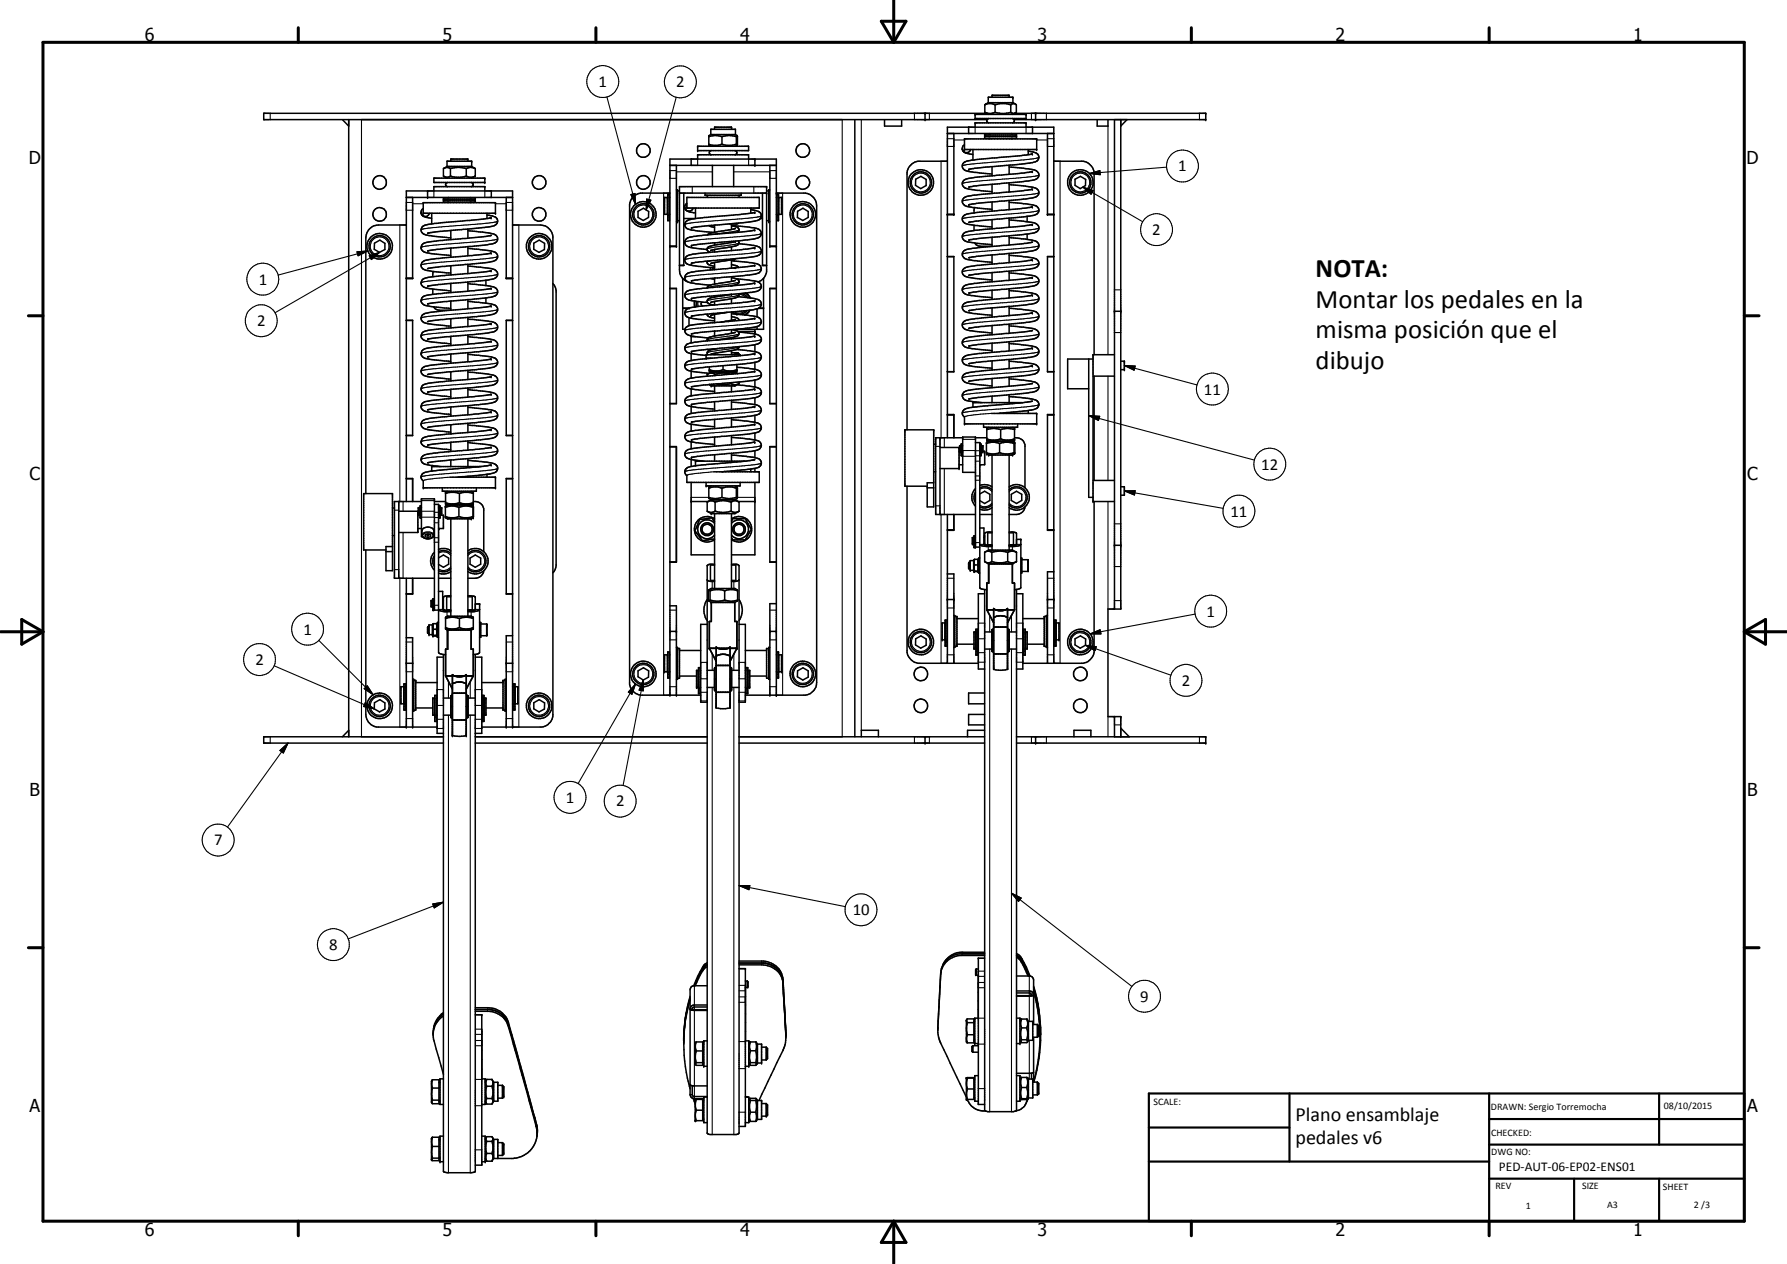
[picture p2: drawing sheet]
<svg xmlns="http://www.w3.org/2000/svg" width="420mm" height="297mm" viewBox="0 0 420 297" stroke-linecap="round" stroke-linejoin="round" font-family="sans-serif">
<defs><g id="words">
<g font-size="6.3">
<text x="309.3" y="65.1">NOTA:</text>
<text x="309.3" y="72.3">Montar los pedales en la</text>
<text x="309.3" y="79.5">misma posición que el</text>
<text x="309.3" y="86.7">dibujo</text>
</g>
<g font-size="4.7">
<text x="304.6" y="263.5">Plano ensamblaje</text>
<text x="304.6" y="268.9">pedales v6</text>
</g>
<g font-size="4.2">
<text x="34" y="9.6">6</text>
<text x="104" y="9.6">5</text>
<text x="174" y="9.6">4</text>
<text x="244" y="9.6">3</text>
<text x="314" y="9.6">2</text>
<text x="384" y="9.6">1</text>
<text x="6.8" y="38.7">D</text>
<text x="410.6" y="38.7">D</text>
<text x="7" y="112.9">C</text>
<text x="410.8" y="112.9">C</text>
<text x="7" y="187.1">B</text>
<text x="410.8" y="187.1">B</text>
<text x="7" y="261.4">A</text>
<text x="410.8" y="261.4">A</text>
<text x="34" y="290.4">6</text>
<text x="104" y="290.4">5</text>
<text x="174" y="290.4">4</text>
<text x="244" y="290.4">3</text>
<text x="314" y="290.4">2</text>
<text x="384" y="290.4">1</text>
</g>
<g font-size="3.9">
<text x="140.7" y="20.4">1</text>
<text x="159" y="20.5">2</text>
<text x="277" y="40.3">1</text>
<text x="270.9" y="55.3">2</text>
<text x="60.8" y="66.9">1</text>
<text x="60.4" y="76.7">2</text>
<text x="283.1" y="92.7">11</text>
<text x="296.5" y="110.4">12</text>
<text x="289.3" y="121.4">11</text>
<text x="71.4" y="149.1">1</text>
<text x="283.7" y="144.9">1</text>
<text x="60.1" y="156.3">2</text>
<text x="277.9" y="161.2">2</text>
<text x="133" y="188.6">1</text>
<text x="144.9" y="189.5">2</text>
<text x="50.3" y="198.7">7</text>
<text x="200.5" y="215.1">10</text>
<text x="77.4" y="223.3">8</text>
<text x="268.1" y="235.4">9</text>
</g>
<text font-size="3.1" x="352.4" y="275.2">PED-AUT-06-EP02-ENS01</text>
<g font-size="2.4">
<text x="271.2" y="259.7">SCALE:</text>
<text x="350.6" y="260.8">DRAWN: Sergio Torremocha</text>
<text x="391.2" y="260.6">08/10/2015</text>
<text x="350.6" y="267">CHECKED:</text>
<text x="350.6" y="271.4">DWG NO:</text>
<text x="351.6" y="279.3">REV</text>
<text x="372" y="279.4">SIZE</text>
<text x="391" y="279.6">SHEET</text>
<text x="358.7" y="284.1">1</text>
<text x="377.9" y="283.8">A3</text>
<text x="398.3" y="283.8">2 /3</text>
</g>
</g></defs>
<g fill="#000">
<circle cx="110.9" cy="39.1" r=".18"/>
<circle cx="110.9" cy="37.9" r=".18"/>
<circle cx="164" cy="35.4" r=".18"/>
<circle cx="164" cy="34.4" r=".18"/>
<circle cx="164" cy="36.4" r=".18"/>
<circle cx="172" cy="29.9" r=".18"/>
<circle cx="177.5" cy="37.4" r=".18"/>
<circle cx="177.5" cy="38.9" r=".18"/>
<circle cx="217.5" cy="26.6" r=".18"/>
<circle cx="217.5" cy="28.1" r=".18"/>
<circle cx="226.8" cy="35.1" r=".18"/>
<circle cx="226.8" cy="32.6" r=".18"/>
<circle cx="227.8" cy="39.8" r=".18"/>
<circle cx="229.3" cy="26.9" r=".18"/>
<circle cx="229.3" cy="27.9" r=".18"/>
<circle cx="229.3" cy="28.9" r=".18"/>
<circle cx="238.2" cy="22.9" r=".18"/>
<circle cx="238.2" cy="24.1" r=".18"/>
<circle cx="241.2" cy="26.9" r=".18"/>
<circle cx="241.2" cy="27.9" r=".18"/>
<circle cx="241.2" cy="28.9" r=".18"/>
<circle cx="242.7" cy="36.2" r=".18"/>
<circle cx="243.5" cy="26.6" r=".18"/>
<circle cx="243.5" cy="28.1" r=".18"/>
<circle cx="243.7" cy="35.1" r=".18"/>
<circle cx="243.7" cy="32.6" r=".18"/>
<circle cx="283.5" cy="26.6" r=".18"/>
<circle cx="283.5" cy="28.1" r=".18"/>
<circle cx="99.5" cy="47.6" r=".18"/>
<circle cx="99.5" cy="50.1" r=".18"/>
<circle cx="100.5" cy="44.9" r=".18"/>
<circle cx="100.5" cy="46.4" r=".18"/>
<circle cx="114" cy="43.9" r=".18"/>
<circle cx="114" cy="42.9" r=".18"/>
<circle cx="114" cy="41.9" r=".18"/>
<circle cx="115.5" cy="59.5" r=".18"/>
<circle cx="115.5" cy="51.2" r=".18"/>
<circle cx="116.5" cy="47.6" r=".18"/>
<circle cx="116.5" cy="50.1" r=".18"/>
<circle cx="156.2" cy="46.4" r=".18"/>
<circle cx="156.9" cy="46.4" r=".18"/>
<circle cx="157.5" cy="57.9" r=".18"/>
<circle cx="159" cy="57.9" r=".18"/>
<circle cx="159.3" cy="52.1" r=".18"/>
<circle cx="162.6" cy="53.6" r=".18"/>
<circle cx="162.6" cy="57.7" r=".18"/>
<circle cx="172.9" cy="56.8" r=".18"/>
<circle cx="177.4" cy="58.2" r=".18"/>
<circle cx="177.4" cy="49.9" r=".18"/>
<circle cx="177.4" cy="54.1" r=".18"/>
<circle cx="180.2" cy="43.9" r=".18"/>
<circle cx="180.2" cy="45.4" r=".18"/>
<circle cx="180.8" cy="52.1" r=".18"/>
<circle cx="181" cy="57.9" r=".18"/>
<circle cx="182.5" cy="57.9" r=".18"/>
<circle cx="182.5" cy="45.4" r=".18"/>
<circle cx="183.1" cy="46.4" r=".18"/>
<circle cx="183.8" cy="46.4" r=".18"/>
<circle cx="222.7" cy="50.4" r=".18"/>
<circle cx="224.3" cy="50.4" r=".18"/>
<circle cx="227.8" cy="48.1" r=".18"/>
<circle cx="242.7" cy="52.7" r=".18"/>
<circle cx="242.7" cy="40.3" r=".18"/>
<circle cx="242.7" cy="48.6" r=".18"/>
<circle cx="242.7" cy="44.4" r=".18"/>
<circle cx="246.3" cy="50.4" r=".18"/>
<circle cx="247.8" cy="50.4" r=".18"/>
<circle cx="115.5" cy="63.6" r=".18"/>
<circle cx="115.5" cy="67.8" r=".18"/>
<circle cx="115.5" cy="76.1" r=".18"/>
<circle cx="115.5" cy="71.9" r=".18"/>
<circle cx="162" cy="72.4" r=".18"/>
<circle cx="162.6" cy="61.8" r=".18"/>
<circle cx="162.6" cy="74.3" r=".18"/>
<circle cx="162.6" cy="70.1" r=".18"/>
<circle cx="167.1" cy="74.1" r=".18"/>
<circle cx="172" cy="69.2" r=".18"/>
<circle cx="172.9" cy="62.9" r=".18"/>
<circle cx="173.3" cy="73.8" r=".18"/>
<circle cx="177.4" cy="66.5" r=".18"/>
<circle cx="177.4" cy="79" r=".18"/>
<circle cx="177.4" cy="74.8" r=".18"/>
<circle cx="177.4" cy="70.7" r=".18"/>
<circle cx="177.4" cy="62.4" r=".18"/>
<circle cx="177.5" cy="77.9" r=".18"/>
<circle cx="242.7" cy="73.5" r=".18"/>
<circle cx="242.7" cy="69.4" r=".18"/>
<circle cx="242.7" cy="65.2" r=".18"/>
<circle cx="242.7" cy="61.1" r=".18"/>
<circle cx="262" cy="73.2" r=".18"/>
<circle cx="263.5" cy="73.2" r=".18"/>
<circle cx="115.5" cy="92.7" r=".18"/>
<circle cx="115.5" cy="96.8" r=".18"/>
<circle cx="115.5" cy="88.5" r=".18"/>
<circle cx="115.5" cy="84.4" r=".18"/>
<circle cx="115.5" cy="80.2" r=".18"/>
<circle cx="162.6" cy="86.7" r=".18"/>
<circle cx="162.6" cy="82.6" r=".18"/>
<circle cx="162.6" cy="95" r=".18"/>
<circle cx="166" cy="83.4" r=".18"/>
<circle cx="166" cy="84.2" r=".18"/>
<circle cx="166.8" cy="87.2" r=".18"/>
<circle cx="167.2" cy="90.7" r=".18"/>
<circle cx="167.2" cy="87.4" r=".18"/>
<circle cx="173.3" cy="87.2" r=".18"/>
<circle cx="173.3" cy="82.9" r=".18"/>
<circle cx="177.4" cy="95.5" r=".18"/>
<circle cx="177.4" cy="87.2" r=".18"/>
<circle cx="177.4" cy="99.7" r=".18"/>
<circle cx="177.4" cy="91.4" r=".18"/>
<circle cx="177.4" cy="83.1" r=".18"/>
<circle cx="226.8" cy="99.6" r=".18"/>
<circle cx="242.7" cy="86" r=".18"/>
<circle cx="242.7" cy="81.8" r=".18"/>
<circle cx="243.7" cy="99.6" r=".18"/>
<circle cx="243.7" cy="97.2" r=".18"/>
<circle cx="264.4" cy="84.9" r=".18"/>
<circle cx="264.4" cy="86.9" r=".18"/>
<circle cx="98.4" cy="119.3" r=".18"/>
<circle cx="98.8" cy="119.3" r=".18"/>
<circle cx="99.5" cy="114.6" r=".18"/>
<circle cx="103.5" cy="119.3" r=".18"/>
<circle cx="103.8" cy="119.3" r=".18"/>
<circle cx="104.8" cy="115.7" r=".18"/>
<circle cx="104.8" cy="118.4" r=".18"/>
<circle cx="110.8" cy="118.7" r=".18"/>
<circle cx="111.3" cy="115.7" r=".18"/>
<circle cx="111.3" cy="118.9" r=".18"/>
<circle cx="111.3" cy="118.4" r=".18"/>
<circle cx="115.5" cy="101" r=".18"/>
<circle cx="115.5" cy="105.1" r=".18"/>
<circle cx="115.5" cy="109.3" r=".18"/>
<circle cx="116.5" cy="112.1" r=".18"/>
<circle cx="116.5" cy="114.6" r=".18"/>
<circle cx="162.5" cy="117.9" r=".18"/>
<circle cx="162.6" cy="103.4" r=".18"/>
<circle cx="162.6" cy="107.5" r=".18"/>
<circle cx="163.5" cy="108.4" r=".18"/>
<circle cx="166" cy="114.2" r=".18"/>
<circle cx="167.2" cy="117.4" r=".18"/>
<circle cx="177.4" cy="103.9" r=".18"/>
<circle cx="177.5" cy="117.9" r=".18"/>
<circle cx="212.8" cy="101" r=".18"/>
<circle cx="219.5" cy="101" r=".18"/>
<circle cx="225.5" cy="105.2" r=".18"/>
<circle cx="225.5" cy="110.1" r=".18"/>
<circle cx="225.6" cy="106.2" r=".18"/>
<circle cx="226" cy="106.2" r=".18"/>
<circle cx="230.4" cy="104" r=".18"/>
<circle cx="230.5" cy="109.2" r=".18"/>
<circle cx="230.7" cy="106.2" r=".18"/>
<circle cx="231.1" cy="106.2" r=".18"/>
<circle cx="232" cy="106.7" r=".18"/>
<circle cx="232" cy="103.9" r=".18"/>
<circle cx="232" cy="103.4" r=".18"/>
<circle cx="232.4" cy="106.9" r=".18"/>
<circle cx="232.4" cy="103.7" r=".18"/>
<circle cx="238.1" cy="106.9" r=".18"/>
<circle cx="238.1" cy="103.7" r=".18"/>
<circle cx="238.5" cy="103.4" r=".18"/>
<circle cx="257" cy="117.9" r=".18"/>
<circle cx="98.2" cy="120.1" r=".18"/>
<circle cx="98.4" cy="120.8" r=".18"/>
<circle cx="98.8" cy="120.8" r=".18"/>
<circle cx="98.8" cy="121.6" r=".18"/>
<circle cx="99" cy="121.6" r=".18"/>
<circle cx="103.2" cy="121.6" r=".18"/>
<circle cx="103.3" cy="124.2" r=".18"/>
<circle cx="103.5" cy="121.6" r=".18"/>
<circle cx="103.5" cy="120.8" r=".18"/>
<circle cx="103.8" cy="120.8" r=".18"/>
<circle cx="110.8" cy="121.9" r=".18"/>
<circle cx="111.3" cy="121.7" r=".18"/>
<circle cx="167.2" cy="120.7" r=".18"/>
<circle cx="167.2" cy="138.3" r=".18"/>
<circle cx="227.7" cy="133.5" r=".18"/>
<circle cx="228.1" cy="134" r=".18"/>
<circle cx="228.6" cy="127.8" r=".18"/>
<circle cx="228.9" cy="134" r=".18"/>
<circle cx="229" cy="127.8" r=".18"/>
<circle cx="229" cy="126.4" r=".18"/>
<circle cx="229.1" cy="134.3" r=".18"/>
<circle cx="229.1" cy="134.2" r=".18"/>
<circle cx="229.1" cy="131.5" r=".18"/>
<circle cx="229.4" cy="128.6" r=".18"/>
<circle cx="229.9" cy="134.2" r=".18"/>
<circle cx="229.9" cy="134.3" r=".18"/>
<circle cx="232" cy="137" r=".18"/>
<circle cx="232.4" cy="132.5" r=".18"/>
<circle cx="232.4" cy="129.3" r=".18"/>
<circle cx="238.1" cy="129.3" r=".18"/>
<circle cx="238.1" cy="132.5" r=".18"/>
<circle cx="240" cy="126.7" r=".18"/>
<circle cx="241.8" cy="134.1" r=".18"/>
<circle cx="262" cy="128.1" r=".18"/>
<circle cx="263.5" cy="128.1" r=".18"/>
<circle cx="97.3" cy="159.6" r=".18"/>
<circle cx="97.7" cy="159.9" r=".18"/>
<circle cx="100.5" cy="148.6" r=".18"/>
<circle cx="100.9" cy="149.1" r=".18"/>
<circle cx="101.7" cy="149.1" r=".18"/>
<circle cx="101.8" cy="140.7" r=".18"/>
<circle cx="101.8" cy="149.4" r=".18"/>
<circle cx="102" cy="140.7" r=".18"/>
<circle cx="102.7" cy="149.4" r=".18"/>
<circle cx="105.2" cy="148" r=".18"/>
<circle cx="110.8" cy="144.8" r=".18"/>
<circle cx="110.8" cy="148" r=".18"/>
<circle cx="112.8" cy="141.9" r=".18"/>
<circle cx="114.5" cy="149.2" r=".18"/>
<circle cx="118.3" cy="159.9" r=".18"/>
<circle cx="118.8" cy="159.6" r=".18"/>
<circle cx="156.2" cy="157.9" r=".18"/>
<circle cx="156.9" cy="157.9" r=".18"/>
<circle cx="157.5" cy="148.4" r=".18"/>
<circle cx="159" cy="148.4" r=".18"/>
<circle cx="159.3" cy="152.1" r=".18"/>
<circle cx="159.8" cy="152.4" r=".18"/>
<circle cx="166.8" cy="146" r=".18"/>
<circle cx="166.8" cy="152.4" r=".18"/>
<circle cx="167.2" cy="141.6" r=".18"/>
<circle cx="173.3" cy="146" r=".18"/>
<circle cx="173.3" cy="152.4" r=".18"/>
<circle cx="180.2" cy="152.4" r=".18"/>
<circle cx="180.8" cy="152.1" r=".18"/>
<circle cx="181" cy="148.4" r=".18"/>
<circle cx="182.5" cy="148.4" r=".18"/>
<circle cx="183.1" cy="157.9" r=".18"/>
<circle cx="183.8" cy="157.9" r=".18"/>
<circle cx="221.5" cy="150.4" r=".18"/>
<circle cx="222.2" cy="150.4" r=".18"/>
<circle cx="222.7" cy="140.9" r=".18"/>
<circle cx="224.3" cy="140.9" r=".18"/>
<circle cx="224.5" cy="144.7" r=".18"/>
<circle cx="229.5" cy="147.9" r=".18"/>
<circle cx="229.9" cy="147.9" r=".18"/>
<circle cx="233.2" cy="148" r=".18"/>
<circle cx="237.3" cy="148" r=".18"/>
<circle cx="240.6" cy="147.9" r=".18"/>
<circle cx="241" cy="147.9" r=".18"/>
<circle cx="246" cy="144.7" r=".18"/>
<circle cx="246.3" cy="140.9" r=".18"/>
<circle cx="247.8" cy="140.9" r=".18"/>
<circle cx="248.3" cy="150.4" r=".18"/>
<circle cx="249" cy="150.4" r=".18"/>
<circle cx="95.5" cy="170.9" r=".18"/>
<circle cx="97" cy="170.9" r=".18"/>
<circle cx="106" cy="163.5" r=".18"/>
<circle cx="106.4" cy="172.8" r=".18"/>
<circle cx="109.6" cy="172.8" r=".18"/>
<circle cx="110" cy="163.5" r=".18"/>
<circle cx="119" cy="170.9" r=".18"/>
<circle cx="120.5" cy="170.9" r=".18"/>
<circle cx="157.5" cy="163.4" r=".18"/>
<circle cx="159" cy="163.4" r=".18"/>
<circle cx="163.8" cy="161.5" r=".18"/>
<circle cx="164.2" cy="161.5" r=".18"/>
<circle cx="168" cy="162.1" r=".18"/>
<circle cx="172" cy="162.1" r=".18"/>
<circle cx="175.8" cy="161.5" r=".18"/>
<circle cx="176.3" cy="161.5" r=".18"/>
<circle cx="181" cy="163.4" r=".18"/>
<circle cx="182.5" cy="163.4" r=".18"/>
<circle cx="217.5" cy="173.1" r=".18"/>
<circle cx="217.5" cy="174.6" r=".18"/>
<circle cx="243.5" cy="173.1" r=".18"/>
<circle cx="243.5" cy="174.6" r=".18"/>
<circle cx="262" cy="168.4" r=".18"/>
<circle cx="263.5" cy="168.4" r=".18"/>
<circle cx="283.5" cy="173.1" r=".18"/>
<circle cx="283.5" cy="174.6" r=".18"/>
<circle cx="113.3" cy="238.5" r=".18"/>
<circle cx="175.2" cy="227.6" r=".18"/>
<circle cx="175.8" cy="231.9" r=".18"/>
<circle cx="229.2" cy="239.3" r=".18"/>
<circle cx="229.4" cy="229" r=".18"/>
<circle cx="229.6" cy="227.7" r=".18"/>
<circle cx="230" cy="225.2" r=".18"/>
<circle cx="239.8" cy="239.3" r=".18"/>
<circle cx="118.1" cy="255.1" r=".18"/>
<circle cx="118.4" cy="257.7" r=".18"/>
<circle cx="163.5" cy="258.3" r=".18"/>
<circle cx="163.5" cy="245.1" r=".18"/>
<circle cx="165.5" cy="244.6" r=".18"/>
<circle cx="165.5" cy="250.6" r=".18"/>
<circle cx="176.1" cy="250.6" r=".18"/>
<circle cx="176.1" cy="244.6" r=".18"/>
<circle cx="178.1" cy="249.8" r=".18"/>
<circle cx="178.1" cy="258.6" r=".18"/>
<circle cx="179.1" cy="249.8" r=".18"/>
<circle cx="179.1" cy="258.6" r=".18"/>
<circle cx="227.2" cy="258.3" r=".18"/>
<circle cx="227.2" cy="253.3" r=".18"/>
<circle cx="227.2" cy="244.7" r=".18"/>
<circle cx="229.2" cy="245.2" r=".18"/>
<circle cx="239.8" cy="245.2" r=".18"/>
<circle cx="240" cy="253.3" r=".18"/>
<circle cx="241.6" cy="253.3" r=".18"/>
<circle cx="243.9" cy="254.3" r=".18"/>
<circle cx="244.2" cy="257" r=".18"/>
<circle cx="101.5" cy="272.5" r=".18"/>
<circle cx="101.5" cy="267.5" r=".18"/>
<circle cx="103.5" cy="273" r=".18"/>
<circle cx="114.1" cy="273" r=".18"/>
<circle cx="118.1" cy="268.5" r=".18"/>
<circle cx="163.5" cy="263.3" r=".18"/>
<circle cx="180.2" cy="262.3" r=".18"/>
<circle cx="180.5" cy="262" r=".18"/>
</g>
<g fill="none" stroke="#000" stroke-width=".35">
<path d="M80.5 28.1l1.5 1.5M82 28.1v145M105.1 39.1v-1.2h5.8v1.2M105.1 39.1h5.8M105.1 39.1l-.7 .4M105.9 39.6a1.3 1.3 0 0 0-1.6 0v1.8a1.41 1.41 0 0 0 1.6 0M105.9 39.6a6 6 0 0 1 3.7 0M105.9 39.6v1.8M106 37.9v-.5h4v.5M109.6 39.6v1.8M109.6 39.6l.2-.1a2.01 2.01 0 0 1 1.9 .1M110.9 39.1l.8 .5"/>
<path d="M111.7 39.6v1.8M157.5 38.9h25M159 38.9v19.1h-1.5M162.5 37.4v1.5M164 34.4h12v1h-12zM164 37.4v-1h12v1M166.7 32.1a4.2 4.2 0 0 1 3 0M166.7 33.9a4.6 4.6 0 0 0 3 0M167.1 31.6v-1.2h5.8v1.2M167.1 31.6h5.8M167.1 31.6l-.4 .4v2l.4 .4M167.2 35.4l-.2 .1-.2 .3 .3 .6"/>
<path d="M167.5 38.9v5M168 30.4v-.5h4v.5M169.7 32.1l.5-.1a4.8 4.8 0 0 1 2.9 .1M169.7 33.9a5.4 5.4 0 0 0 3.4 0M169.7 32.1v1.8M172.5 38.9v5M172.8 35.4l.3 .1 .2 .3-.4 .6M172.9 31.6l.4 .2M173.3 31.8v.1M173.3 31.8l-.2 2.2 .2 .2M173.3 34.2l-.4 .2M173.3 31.9v2.3"/>
<path d="M177.5 37.4v1.5M181 38.9v19.1h1.5M201 28.1v145M208 28.1v1.5h4v-1.5M217.5 26.6v1.5M222.7 31.4h25.1M222.7 37.9h-6.9a3.1 3.1 0 0 0-2.5 2.6v60.5M224.3 31.4v19.1h-1.6M226.3 35.1a1.03 1.03 0 0 0 .9 .8 1.03 1.03 0 0 0 1-.8M226.8 32.6h16.9v2.5h-16.9zM226.8 34a1.04 1.04 0 0 0-.6 1.1 1.04 1.04 0 0 0 .8 .8l1.8 .4M227.7 29.9v1.5"/>
<path d="M228.8 35.1v2.5M228.8 37.6l-.7 .1a1.7 1.7 0 0 0-1.8 1.5 2.01 2.01 0 0 0 2.1 1.2l4.8 .5M229.3 26.9h11.9v1h-11.9zM229.3 29.9v-1h11.9v1M231.5 31.5h7.5v1h-7.5zM231.5 32h7.5M231.6 24.6v1.8M231.6 24.6a2.49 2.49 0 0 1 2.4 0M231.6 26.4a2.86 2.86 0 0 0 2.4 0M231.6 26.4l.8 .5M231.9 26.6h-169.9v1.5h170.1M232.1 28.1v.5l.4 .3"/>
<path d="M232.4 24.1v-1.2h5.8v1.2M232.4 24.1h5.8M232.4 24.1l-.8 .5M232.5 27.9l-.4 .2M232.6 32.5l.1 .1M232.7 31.4l-.1 .1M233.2 22.9v-.5h4.1v.5M233.2 39.2v2.1M234 24.6a5.6 5.6 0 0 1 3.6 0M234 26.4a6.4 6.4 0 0 0 3.6 0M234 24.6v1.8M237.3 38.8v2.2"/>
<path d="M237.3 39.2l4.5 .5a2.92 2.92 0 0 1 2.4 1 1.41 1.41 0 0 1-1.5 1.7l-12.3 1.2-2.6 .4M237.6 24.6a.85 .85 0 0 1 1.4 0v1.8a.94 .94 0 0 1-1.4 0M237.6 24.6v1.8M237.8 31.4l.1 .1M237.9 32.5l-.1 .1M238 27.9l.5 .2M238.2 24.1l.5 .3M238.5 28.1v.5l-.5 .3M238.6 26.6h44.9v1.5h-45M238.7 26.5l-.5 .4M241.8 35.6l1.2 .1a1.21 1.21 0 0 1 1.3 1.2 1.21 1.21 0 0 1-1.3 1.2l-15.2 1.7M241.8 35.1v1.3"/>
<path d="M242.7 36.2l-13.9 1.4M242.8 29.9v1.5M243.5 26.6v1.5M246.3 31.4v19.1h1.5M247.8 37.9h6.9a3.1 3.1 0 0 1 2.5 2.6v42.9M258 28.1v1.5h2.5v-1.5M262 28.1v115M263.5 28.1v115h-3v25.3h3v4.7M265 28.1l-1.5 1.5M88 57.1l1.3-.7 1.2 .8v1.4l-1.3 .7-1.2-.7zM95.5 46.4h25M95.5 52.9h-6.5a3 3 0 0 0-3 3v60.1"/>
<path d="M97 46.4v19.1h-1.5M99 50l.1 .3M99.1 50.3l.2 .2a3.2 3.2 0 0 0 2.2 .8M99.5 47.6h17v2.5h-17zM99.5 49l-.5 .6 .1 .7M100.5 44.9v1.5M100.6 54.8h.1M100.6 54.8h-.1M100.7 58.9l-.1 .1M101 50.1a1.01 1.01 0 0 1-.9 .8 1.01 1.01 0 0 1-1-.6M101.5 50.1v2.5M102 44.9v-1h12v1"/>
<path d="M102 41.9h12v1h-12zM104.3 46.5h7.4v1h-7.4zM104.3 47h7.4M104.4 41.4l.7 .5M105.3 42.9l-.4 .1-.1 .3 .3 .6M105.4 47.5l.1 .1M105.5 46.4l-.2 .1M105.9 41.4a6.6 6.6 0 0 0 3.7 0M106 54.1v2.2M106 58.3v2.2M109.6 41.4a2.22 2.22 0 0 0 2.1 0M110 54.2l4.2 .5a3.5 3.5 0 0 1 2.5 .6 1.27 1.27 0 0 1 0 1.5 1.27 1.27 0 0 1-1.3 .6l-4.4 .5-8.2 .7-2.3 .4"/>
<path d="M110 53.8v2.2M110 58v2.1M110 58.4a25.1 25.1 0 0 1 6.5 1 1.19 1.19 0 0 1 .4 1.3 1.19 1.19 0 0 1-1.2 .8l-5.2 .6-6.9 .6-3.1 .4M110.6 46.4l.2 .1M110.7 47.5l-.1 .1M110.8 42.9a.51 .51 0 0 1 .4 .4 .51 .51 0 0 1-.3 .6M111.7 41.4l-.8 .5M114.5 50.5l1 .2a1.24 1.24 0 0 1 1.2 .6 1.24 1.24 0 0 1 0 1.3 2.59 2.59 0 0 1-2.2 .8l-10.1 .9-3.7 .5M114.5 50.1v1.3M115.5 55.3h.1M115.5 51.2l-8.9 .9a27.7 27.7 0 0 0-7.1 1 1.19 1.19 0 0 0-.4 1.4 1.19 1.19 0 0 0 1.2 .7l5.7 .7M115.5 55.3l-14.3 1.5a1.93 1.93 0 0 0-2.2 1.4 1.65 1.65 0 0 0 1.9 1.3l5.1 .6"/>
<path d="M115.5 59.5l-4.6 .6-9.1 .8a3.4 3.4 0 0 0-2.7 .9 1.3 1.3 0 0 0 1.5 1.8l5.4 .6M115.5 44.9v1.5M119 46.4v19.1h1.5M120.5 52.9h6.5a3 3 0 0 1 3 2.6v112.8a3.2 3.2 0 0 1-2.6 2.6h-14.1M125.5 57.1l1.3-.7 1.2 .8v1.4l-1.3 .7-1.2-.7zM150 49.7l1.3-.8 1.2 .8v1.4l-1.3 .7-1.2-.7zM156.2 46.4h.7v4h-.7zM156.9 50.3h.1M156.9 46.5h.1M157 45.7h.4v6.2h-.4zM157 50.6h.4M157.4 46.4h.1"/>
<path d="M157.4 50.4h.1M157.5 45.4h-6.9a3.1 3.1 0 0 0-2.6 2.6v112.8a3.1 3.1 0 0 0 2.6 2.6h14.1M157.5 57.9h1.5M159 44.6h.3v7.5h-.3M159.3 44.9h.5M159.3 51.9h.5M159.8 45.4h20.4M160.8 51.4h2.6M160.8 45.4v17h-1M161 48.6a1.02 1.02 0 0 0 .9 1 1.02 1.02 0 0 0 1.1-.7M161.4 49.4l.5 .3 1.6 .3M161.5 46.4h17v2.5h-17z"/>
<path d="M161.5 47.8l-.5 .8 .2 .7M163.5 48.9v2.5M165.8 45.4v.5h8.5v-.5M166.3 45.9v.5M166.6 53l1.4 .4M168 52.9v1.7M168 57.1v.5M168 58.6v.6M172 52.6v1.3M172 56.7v.3M172 58v.9M172 56.7l-9.5 1"/>
<path d="M172.9 56.7l-1.5 .4a17.5 17.5 0 0 0-5 1.1 .73 .73 0 0 0 0 .7 .73 .73 0 0 0 .6 .4M172.9 53.7l-5.5 1-.6 .2-.4 .3M173.3 54.6a.71 .71 0 0 0 .4-.8 .71 .71 0 0 0-.8-.5l-.9-.3 4.9 .5a1.85 1.85 0 0 1 2.1 1.4 1.47 1.47 0 0 1-1.6 1.2l-3.8 .5M173.6 56.6l.2 .3-.1 .4M173.6 56.6l-1.6 .1M173.6 52.5l-9.4 .8-1.7 .3M173.6 52.5l-.3 .1h-1.8M173.7 57.3l3.7 .4a1.35 1.35 0 0 1 1.4 1.9 3.5 3.5 0 0 1-2.9 .9l-9.6 .9M173.7 57.3l-.1 .1a12.2 12.2 0 0 1-4.7 1.1l-1.8 .4M173.8 45.9v.5M176.5 48.9v1.2M176.5 49.3a2.56 2.56 0 0 1 2.4 1l.1 .4-.2 .7"/>
<path d="M177.3 50l-3.3 .4-9.7 .9a5.1 5.1 0 0 0-3.1 .9 1.22 1.22 0 0 0 0 1.3 1.22 1.22 0 0 0 1.3 .5l5.2 .6M177.3 58.3l-1.6 .2-7.1 .7a32.2 32.2 0 0 0-7 .9 1.16 1.16 0 0 0-.5 1.4 1.16 1.16 0 0 0 1.2 .8l5.7 .6M177.3 58.3h.1M177.3 50h.1M177.4 54.1l-11.2 1.1a10.5 10.5 0 0 0-4.9 1 1.22 1.22 0 0 0-.1 1.3 1.22 1.22 0 0 0 1.2 .7l3.9 .5M177.4 54.1h.1M177.4 58.2v.1M177.4 49.9v.1M178.8 51.4h.5M178.8 51.4l-1.3 .5-3.9 .6M179.3 45.4v17h.9M180.2 44.9h.6"/>
<path d="M180.2 51.9h.6M181 57.9h1.5M181 44.6h-.2v7.5h.2M182.5 46.4h.2M182.5 45.4h6.9a3.1 3.1 0 0 1 2.6 3v112a3.1 3.1 0 0 1-2.6 3h-14.2M182.5 50.4h.2M182.7 45.7h.3v6.2h-.3zM182.7 50.6h.3M183 50.3h.1M183 46.5h.1M183.1 46.4h.7v4h-.7zM187.5 49.7l1.3-.8 1.2 .8v1.4l-1.2 .7-1.3-.7z"/>
<path d="M215.3 42.1l1.2-.7 1.3 .8v1.4l-1.3 .7-1.2-.7zM222.7 50.4h1.6M227.9 48.1h.1M227.9 48.1h-.1M229 52.9v1.3M229.1 48.8l-.1 1.2M233.2 55.8v2.1l-3.2-.1-.8-.7M233.2 43.3v2.2M233.2 47.5v2.1M233.2 51.6v2.2M233.2 59.9v2.2M237.3 43v2.1"/>
<path d="M237.3 47.1v2.2M237.3 51.3v2.1M237.3 55.4v2.2M237.3 59.6v2.1M237.3 43.4l4.8 .5a1.77 1.77 0 0 1 2.2 1.6 2.42 2.42 0 0 1-2.5 1.2l-11.4 1-2.5 .4M237.3 47.5a20.9 20.9 0 0 1 6.5 1 1.26 1.26 0 0 1 .2 1.5 1.26 1.26 0 0 1-1.3 .7l-14.9 1.5M237.3 51.7l3.8 .4a3.8 3.8 0 0 1 3.1 1 1.41 1.41 0 0 1-1.5 1.7l-12.3 1.2-2.6 .4M237.3 55.8a23.4 23.4 0 0 1 6.5 1 1.21 1.21 0 0 1 .3 1.4 1.21 1.21 0 0 1-1.2 .7l-13.3 1.3-1.8 .4M237.3 60h.5a19.4 19.4 0 0 1 6 1 1.26 1.26 0 0 1 .2 1.5 1.26 1.26 0 0 1-1.3 .6l-12.3 1.2-2.6 .4M241.5 50.8v1.3M241.5 55v1.3M242.6 48.6v.1"/>
<path d="M242.7 44.4l-2.2 .4-12.1 1.2a2.27 2.27 0 0 0-2.1 1.1 1.73 1.73 0 0 0 2.1 1.6l4.8 .5M242.7 52.7l-2.2 .4-12.1 1.2a2.2 2.2 0 0 0-2.1 1.1 1.79 1.79 0 0 0 2.1 1.6l4.8 .5M242.7 56.9l-2.2 .4-12.1 1.1a2.27 2.27 0 0 0-2.1 1.1 1.73 1.73 0 0 0 2.1 1.6l4.8 .5M242.7 40.3l-2.2 .4-12.1 1.1a2.2 2.2 0 0 0-2.1 1.1 1.66 1.66 0 0 0 1.8 1.6l5.1 .5M242.7 48.6l-13.6 1.4a3.1 3.1 0 0 0-2.8 1 1.32 1.32 0 0 0 1.3 1.7l5.6 .6M246.3 50.4h1.5M252.8 42.1l1.2-.7 1.3 .8-.1 1.4-1.2 .7-1.2-.7zM95.5 75.3h1.5v27.1l-1.5-.1M95.5 65.4h1.5M100.6 67.2v.1M101.8 67.9v1.3M101.9 63.8l-.1 1.2"/>
<path d="M106 70.7v2.2h-3l-.7-.4-.4-.4M106 62.5v2.1M106 66.6v2.1M106 74.9v2.1M106 79v2.2M110 62.1v2.2M110 66.3v2.2M110 70.4v2.2M110 74.6v2.1M110 78.7v2.2M110 79.1l4.9 .5a2.18 2.18 0 0 1 2.1 1.2 1.67 1.67 0 0 1-1.9 1.5l-11 1.1-3.6 .5M110 62.5l3.4 .4a5.4 5.4 0 0 1 3.3 .7 1.27 1.27 0 0 1 0 1.5 1.27 1.27 0 0 1-1.3 .6l-3.9 .5-8.3 .6-2.7 .5"/>
<path d="M110 66.7l4.2 .4a3.5 3.5 0 0 1 2.5 .7 1.31 1.31 0 0 1 0 1.4 1.31 1.31 0 0 1-1.3 .6l-11.3 1.1-3.6 .5M110 70.8a22.3 22.3 0 0 1 6.5 1 1.16 1.16 0 0 1 .4 1.4 1.16 1.16 0 0 1-1.2 .7l-3.7 .5-8.4 .7-3.1 .5M110 75l.6 .1a22.9 22.9 0 0 1 5.8 .8 1.17 1.17 0 0 1 .5 1.4 1.17 1.17 0 0 1-1.2 .8l-15.2 1.6M114.2 65.8v1.3M114.2 70v1.2M115.5 63.6l-14.9 1.6a1.34 1.34 0 0 0-1.4 1.9 4.7 4.7 0 0 0 3 .9l3.8 .4M115.5 67.8l-4 .5-10.3 1a1.93 1.93 0 0 0-2.2 1.3 1.65 1.65 0 0 0 1.9 1.3l5.1 .6M115.5 71.9l-4.6 .6-9.1 .8a4 4 0 0 0-2.6 .8 1.34 1.34 0 0 0 1.4 2l5.4 .5M115.5 76.1l-14.9 1.5a1.34 1.34 0 0 0-1.4 1.9 7.2 7.2 0 0 0 4.3 1.1l2.5 .2M119 65.4h1.5M120.5 75.3h-1.5v27h1.5M130 66.6l.6 1 .2 .6v64.8l-.2 .7-.6 .9"/>
<path d="M157.5 67.8h1.5v27.1h-1.5M157.5 67.8h1.5M159.8 62.4h1M160.5 72.4h1.5M160.5 62.4h.1M160.5 65.4v12h.6M160.5 72.5h1.3M161.1 77.4a1.47 1.47 0 0 0 1.6 1.6l3.8 .4M161.6 66.2a3 3 0 0 1-1.8-2.8v-19.5h20.4v19.9a2.93 2.93 0 0 1-1.9 2.5M162 74.7v1.8M162.5 78.9v1.7M162.5 79.1h1"/>
<path d="M162.6 78.4v.1M163.3 71.1l.1 1M163.3 70.8v.3M163.3 71.5l.1 .6M163.4 70.8l-.1 .3M163.8 70.8l.1 1.3M163.9 72.1l-.8 .1a1.93 1.93 0 0 0-2.1 1.3 1.74 1.74 0 0 0 1.8 1.3l5.2 .6M165 71l1.4 .1M165 71l-.2 .4 .3 .5M166.3 73.8v.2M166.3 61.4l-3.8 .4M166.3 73.8l-3.8 .5"/>
<path d="M166.3 61.3a.8 .8 0 0 0 .8 1.1l.9 .2M166.3 74v.1M166.3 74.1l.7 .4 1 .3M167 62.9l.1 .5M167.2 65.4l.8 .2M167.5 71.7l-3.6 .4M167.5 62.9l.1 .5M167.5 71.6v.1M167.5 71.6l.3 .1M168 73.9l-.9 .2M168 77.8h.1M168 61.7v1.7"/>
<path d="M168 65.4v1.4M168 69.5v.3M168 70.9v.8M168 73.9v1.9M168 77.8v1.2M171.1 73.4l-3.1 .5M172 61v2M172 65v1.1M172 67.1v.1M172 70.2v1.1M172 73.3v2M172 77.5v.8"/>
<path d="M172 79.3v.3M172 65.2a1.92 1.92 0 0 1 1.8 .8 1.01 1.01 0 0 1-1.1 1l-1 .2M172 74.4l.6 .1a1.08 1.08 0 0 1 1.2 .8M172 61.3l4.6 .4a2.55 2.55 0 0 1 2.4 1.2 1.39 1.39 0 0 1-1.6 1.5l-5.4 .6M172 65l-7.3 .7-2.2 .3M172 73.7l2.1 .2M172 77.5l-7.3 .6-2.2 .4M172 61.2l.1 .1M172 62.2l1.3 .3 .4 .4M172 69.2l-1.4 .2a11.6 11.6 0 0 0-4.2 1 .76 .76 0 0 0 .7 1.1l.4 .1M172 69.2l-7 .6-2.5 .3M172.1 77.5l.7 .1a.8 .8 0 0 1 .9 .8 .8 .8 0 0 1-.9 .8l-4.5 .7"/>
<path d="M172.2 73.3l1.2 .5M172.5 61l.2 .3M172.9 75.1l-3.5 .6M172.9 78.1l-5.1 .9a1.81 1.81 0 0 0-1.5 .8v.3M172.9 65.9l-5 .9a1.5 1.5 0 0 0-1.6 .9M172.9 62.9l-.5 .1M173.1 60.7l-6 1.2M173.2 65.5l4 .5 1.1 .3M173.5 77.9h4M173.5 69.7l2.9 .3M173.6 78l3.8 .5a1.28 1.28 0 0 1 1.4 .6 1.28 1.28 0 0 1-.2 1.5l-.3 .2a46.2 46.2 0 0 1-9.1 1l-6.7 .8M173.6 73.9h.4"/>
<path d="M173.7 69a.9 .9 0 0 1-1 1.1l-5.6 1M174.1 73.9l2.5 .3a2.42 2.42 0 0 1 2.4 1.2 1.39 1.39 0 0 1-1.6 1.5l-5.4 .6M174.4 69l.9 .4 .5 .6M175.3 68.9l.6 .5 .4 .6M175.4 68.9l1 1.1M175.7 73l-.9 .7-.8 .2M176.3 72.9l-1.2 1.1M176.3 72.9l-1.1 1.1M176.3 72.9l-10 .9M176.4 70l.9 .1a1.45 1.45 0 0 1 1.6 1.8 3.1 3.1 0 0 1-2.6 1M177.3 70.7l-9.8 1M177.4 70.7h-.1"/>
<path d="M177.4 66.5l-1.9 .3-7.9 .8a21.8 21.8 0 0 0-6.1 .9 1.16 1.16 0 0 0-.4 1.2 1.16 1.16 0 0 0 .9 .8l3 .5M177.4 74.8l-13.8 1.4a2.97 2.97 0 0 0-2.5 1v.2M177.4 79l-11.1 1.1M177.4 62.4l-15 1.6a1.21 1.21 0 0 0-1.4 1.1 1.21 1.21 0 0 0 1.2 1.3l4.8 .6M177.4 74.8h.1M177.4 70.7h.1M177.5 77.4v1.1M178 72.6v1.9M178 76.8v.6M178.3 66.3a1.2 1.2 0 0 1 .6 1.4 1.2 1.2 0 0 1-1.3 .8l-5.6 .7M178.3 72.5h1.2M178.5 72.4h1"/>
<path d="M179.3 62.4h.9M179.5 62.4h.1M179.5 65.4v12h-6.4M181 67.8h1.5M182.5 67.8h-1.5v27.1h1.5M222.7 60.3h1.6v27.1l-1.6-.1M233.2 64.1v2.1M233.2 68.2v2.2M233.2 72.3v2.2M233.2 76.5v2.2M237.3 76.6a29.3 29.3 0 0 1 6.4 .9 1.17 1.17 0 0 1 .4 1.4 1.17 1.17 0 0 1-1.2 .8l-4.6 .6-8.3 .6-2.2 .4M237.3 63.7v2.2"/>
<path d="M237.3 67.9v2.1M237.3 72v2.2M237.3 76.2v2.1M237.3 64.1l3.8 .4a3.8 3.8 0 0 1 3.1 1.1 1.41 1.41 0 0 1-1.5 1.7l-12.3 1.2-2.6 .4M237.3 68.3a23.4 23.4 0 0 1 6.5 1 1.26 1.26 0 0 1 .3 1.5 1.26 1.26 0 0 1-1.4 .6l-13.1 1.3-1.8 .3M237.3 72.4l5.1 .6a1.51 1.51 0 0 1 1.8 1.8 4.4 4.4 0 0 1-3.2 1l-10.6 1-2.6 .4M242.6 77.7l-14.2 1.5a2.2 2.2 0 0 0-2.1 1.1 1.56 1.56 0 0 0 1.8 1.5l5.1 .6M242.6 77.7h.1M242.7 65.2l-2.2 .4-12.1 1.1a2.2 2.2 0 0 0-2.1 1.1 1.85 1.85 0 0 0 2.1 1.7l4.8 .5M242.7 61.1l-14.3 1.5a2.2 2.2 0 0 0-2.1 1.1 1.6 1.6 0 0 0 1.8 1.5l5.1 .6M242.7 73.5l-14.3 1.5a2.2 2.2 0 0 0-2.1 1.1 1.77 1.77 0 0 0 2.1 1.6l4.8 .5M242.7 69.4l-13.6 1.4a3.2 3.2 0 0 0-2.8 1 1.48 1.48 0 0 0 1.8 1.7l5.1 .6"/>
<path d="M242.7 77.6l-.1 .1M247.8 60.3h-1.5v27h1.5M262 73.2h1.5M100.7 96.3h-.1M106 83.2v2.1M106 87.4v2.1M106 91.5v2.1M106 95.7v2.1M106 99.8v2.2M110 83.3a22.3 22.3 0 0 1 6.5 1 1.16 1.16 0 0 1 .4 1.3 1.16 1.16 0 0 1-1.2 .8l-15.2 1.6M110 82.8v2.2M110 87v2.2"/>
<path d="M110 91.2v2.1M110 95.3v2.2M110 99.5v2.1M110 87.4l4.9 .5a2.18 2.18 0 0 1 2.1 1.2 1.77 1.77 0 0 1-2.1 1.6l-10.3 .9-4.1 .6M110 99.9l4.9 .5a2.18 2.18 0 0 1 2.1 1.1 1.77 1.77 0 0 1-2.1 1.6l-10.3 1-4.1 .5M110 91.6l4.2 .4a3 3 0 0 1 2.8 1.2 1.67 1.67 0 0 1-1.9 1.6l-11 1-3.6 .5M110 95.8h.6a18.5 18.5 0 0 1 5.9 .9 1.23 1.23 0 0 1 .3 1.5 1.23 1.23 0 0 1-1.4 .6l-14.9 1.7M115.4 92.7h.1M115.5 80.2l-4 .6-9.3 .8a3.7 3.7 0 0 0-3.1 1 1.3 1.3 0 0 0 1.5 1.7l5.4 .7M115.5 84.4l-8.9 .9a32.2 32.2 0 0 0-7 1 1.16 1.16 0 0 0-.5 1.4 1.16 1.16 0 0 0 1.2 .7l5.7 .7M115.5 88.5l-3.6 .5-6.9 .6a17.7 17.7 0 0 0-5.5 .9 1.19 1.19 0 0 0-.4 1.3 1.19 1.19 0 0 0 1.2 .8l5.7 .7M115.5 92.7l-4 .5-8.4 .7a10.2 10.2 0 0 0-3.8 .8 1.17 1.17 0 0 0-.2 1.4 1.17 1.17 0 0 0 1.2 .6l5.7 .7"/>
<path d="M115.5 96.8l-3.1 .5-5.8 .4a32.2 32.2 0 0 0-7 1 1.16 1.16 0 0 0-.5 1.4 1.16 1.16 0 0 0 1.2 .8l5.7 .7M157.5 94.8h1.5M162.5 83.1v1.6M162.5 87.2v1.7M162.5 91.4v1.6M162.5 95.5v1.7M162.5 99.7v1.6M162.5 83.1l3.5 .4M162.5 87.2l4.2 .6M166.3 88v.4M166.3 88l.2-.2a1.47 1.47 0 0 1 1.6 .2M166.3 80.1l-3.6 .5a1.32 1.32 0 0 0-1.4 .5 1.32 1.32 0 0 0-.1 1.4l.4 .3 .9 .3"/>
<path d="M166.8 86.2v1l.4 .2M166.8 86.9a5 5 0 0 0 3.2 0M167.2 87.4h5.6M167.2 87.4l-.9 .6M167.9 90.3l-.6 .1-.5-.1M168 82h.1M168 83.1v.3M168 90.7v1.7M168 94.4v2.2M168 98.6v2.1M168 82l-.9 .2a.73 .73 0 0 0-.7 .4 .73 .73 0 0 0 0 .8M168 83.1l-.9 .2"/>
<path d="M168.1 88v.3M168.7 81.9l-.7 .1M170 86.9a5.1 5.1 0 0 0 3.3 0M170 85.9v1M171.8 87.9a5.9 5.9 0 0 0-3.7 .1M171.9 89.9v.3M171.9 90.2a1.76 1.76 0 0 0 1.9 0M171.9 90.2l-1.4 .2-2.1-.2M171.9 87.9l-8.4 .8a3.1 3.1 0 0 0-2.4 1 1.26 1.26 0 0 0 1.2 1.7l5.7 .6M172 82.4v1M172 90.7v1.4M172 94.1v2.1"/>
<path d="M172 98.2v2.2M172 98.2l-7.3 .6-2.2 .4M172 94.5l4.2 .4a2.9 2.9 0 0 1 2.7 1 1.33 1.33 0 0 1-1.5 1.7l-5.4 .6M172 98.6l4.9 .5a2.09 2.09 0 0 1 2.1 1.2 1.39 1.39 0 0 1-1.6 1.5l-5.4 .6M172 82.9h1.3M172.8 87.4l.7 .4M173.1 82.1l3.7 .4a1.91 1.91 0 0 1 2.2 1.4 1.67 1.67 0 0 1-1.9 1.3l-12.5 1.2-2.1 .4M173.2 82.9l-.4 .5M173.3 85.6v1.6l-.5 .2M173.3 90.4l.4 .1a15.9 15.9 0 0 1 4.9 .9 1.26 1.26 0 0 1 .3 1.4 1.26 1.26 0 0 1-1.3 .7l-15.1 1.5M173.3 86.3l2.9 .3a3.4 3.4 0 0 1 2.6 .9 1.32 1.32 0 0 1-.1 1.4 1.32 1.32 0 0 1-1.4 .4l-11.9 1.2-2.9 .4M173.3 82.9h.2l.3 .5"/>
<path d="M173.4 87.8l-.7-.1-.8 .2M173.4 82.9l.2 .1M173.6 83.1l.1 .1M173.8 89.8v.4M173.8 90.2l-1 .5h-5.6l-.5-.3M173.8 81.4a1.58 1.58 0 0 1-1.7 1l-4.1 .7M174 83.6v-.2h-8v.8h1.2M177.4 91.4l-.1 .1M177.4 87.2l-1.1 .3-4.4 .4M177.4 83.1l-4.2 .6-10.7 1.1a1.22 1.22 0 0 0-1.5 1.1 1.22 1.22 0 0 0 1.3 1.3h.2M177.4 91.4l-8.8 1a25.8 25.8 0 0 0-7.1 1 1.19 1.19 0 0 0-.4 1.4 1.19 1.19 0 0 0 1.2 .7l5.7 .6M177.4 95.5l-2.1 .4-7.8 .7a20.1 20.1 0 0 0-6 .9 1.18 1.18 0 0 0-.4 1.4 1.18 1.18 0 0 0 1.2 .8l5.7 .6"/>
<path d="M177.4 99.7l-2.1 .4-6.7 .6a32.2 32.2 0 0 0-7 .9 1.19 1.19 0 0 0-.5 1.4 1.19 1.19 0 0 0 1.2 .8l5.7 .6M177.5 81v1.7M177.5 85.1v1.7M177.5 89.3v1.6M177.5 93.5v1.6M177.5 97.6v1.6M181 94.8h1.5M222.7 97.4h1.6v5.5M222.7 97.5h1.6M227.9 93.7v.1M231.3 99.6v.8h8v-.8M233.2 80.6v2.2"/>
<path d="M233.2 84.8v2.2M233.2 88.9v2.2M233.2 93.1v1.5M237.3 80.3v2.2M237.3 84.5v2.1M237.3 88.6v2.2M237.3 92.8v1.8M237.3 80.7a25.1 25.1 0 0 1 6.5 1 1.26 1.26 0 0 1 .2 1.5 1.26 1.26 0 0 1-1.3 .7l-13.1 1.2-1.8 .4M237.3 84.9a29.3 29.3 0 0 1 6.4 .9 1.17 1.17 0 0 1 .5 1.4 1.17 1.17 0 0 1-1.3 .8l-5.7 .6-6.8 .6-2.6 .4M237.3 89a29.3 29.3 0 0 1 6.4 1 1.17 1.17 0 0 1 .5 1.4 1.17 1.17 0 0 1-1.3 .7l-4.6 .6-8.3 .7-2.2 .4M237.3 93.2l2.1 .2a11.5 11.5 0 0 1 4.4 .8 1.19 1.19 0 0 1 .3 1.3 1.19 1.19 0 0 1-1.2 .8l-8.1 .9M237.3 90.8l-9.2 .9a1.38 1.38 0 0 0-1.5 .5 1.38 1.38 0 0 0-.1 1.5 6.6 6.6 0 0 0 3.5 .8l.8 .1"/>
<path d="M240 94.7l-11.4 1a2.29 2.29 0 0 0-2.3 1.2 1.05 1.05 0 0 0 .5 1.1v1.6h16.9v-2.4h-10.6M240.4 94.6h-11.6v1.1M241.8 96.5v.7M242.6 86h.1M242.7 90.1l-5.4 .7M242.7 90.1h.1M242.7 81.8l-13.2 1.4a4 4 0 0 0-3.2 1 1.27 1.27 0 0 0 1.3 1.7l5.6 .6M242.7 86l-14.3 1.5a2.2 2.2 0 0 0-2.1 1.1 1.66 1.66 0 0 0 1.8 1.6l5.1 .5M242.7 94.3l-2.4 .4M246.3 97.5h1.5M247.8 97.4h-1.5v27.2h1.5M256 84.4v32.5h1"/>
<path d="M257 84.4h-6v7h5M257 88.4h5M257.2 88.4v24.5M262 83.4h-5v34.5h5M263.5 84.9h.9v2h-.9M92.3 119.4h.4M93.8 117.9v18M95.5 112.4h1.5v5.5M95.5 117.9v-73h25v126M95.5 112.5h1.5M98.8 119.3v1.5h-.4v-1.5h.4M98.8 118.9h.2v2.8h-.2z"/>
<path d="M99 119.3h.1M99.1 117.9h-6.4v18h9.4M102.1 117.9h2.7M102.1 118.5h1v34.8a1.68 1.68 0 0 0 1.7 .5M103.1 119.3h.1M103.2 118.9h.3v2.8h-.3zM103.5 119.3v1.5h.3v-1.5h-.3M104 114.6v.8h8v-.8M104.7 119.2l.2-.1a4.2 4.2 0 0 1 3 .1M104.8 116l1.2-.3 2 .3M104.8 118.2l1.2 .2 2-.2M105.2 115.4l-.4 .3v2.7l.4 .3"/>
<path d="M105.2 118.7l-.5 .3v2.7M105.2 118.7h5.6M106 103.9v2.2M106 108.1v1.5M106 106.1l-1.4 .1a18.3 18.3 0 0 0-5.1 .9 1.1 1.1 0 0 0-.5 1.1 1.1 1.1 0 0 0 .9 .9l3.7 .5M107.9 119.2l.3-.1a4.4 4.4 0 0 1 3 .1M107.9 119.2v2.2M108 116v2.2M108 118.2l1.3 .2 2-.2M108 116l1.3-.3 2 .3M110 103.6v2.2M110 107.8v1.8"/>
<path d="M110 108.2l5.4 .6a1.3 1.3 0 0 1 1.4 .6 1.3 1.3 0 0 1-.3 1.6 24.8 24.8 0 0 1-6.2 .9l-2.7 .2M110 104l4.2 .4a3.4 3.4 0 0 1 2.7 1.1 1.39 1.39 0 0 1-1.5 1.7l-14.9 1.6M110.1 105.8l-4.1 .3M110.8 115.4l.5 .3v2.7l-.5 .3M110.8 118.7l.5 .2M111.3 118.9v2.8M111.3 117.9a2.15 2.15 0 0 1 2.4 1.6v10.2M112.8 109.6l-9.2 .9a12.8 12.8 0 0 0-4.3 .8 1.03 1.03 0 0 0 .2 1.7v1.6h17v-2.5h-10.7M113.1 109.6h-11.6v1.1M114.5 111.5v.6M115.4 101h.1M115.5 109.3l-2.4 .3"/>
<path d="M115.5 101l-3.6 .5-11.3 1a1.34 1.34 0 0 0-1.4 1.9 4.7 4.7 0 0 0 3 .9l3.8 .4M115.5 105.1l-5.4 .7M119 112.5h1.5M120.5 112.4h-1.5v27.2h1.5M157.5 104.9h1.5v27.2h-1.5M157.5 105h1.5M162.5 103.8v1.7M162.5 108v1.6M162.5 113.4v17h5.5M162.5 117.9h3.9M166 113.4v.8h8v-.8M166.3 118v2.1"/>
<path d="M166.3 118a1.52 1.52 0 0 1 1.8 0M166.7 116.9a4.2 4.2 0 0 0 3 0M166.7 114.7a4 4 0 0 1 3 0M167.2 114.2l-.5 .4v2.4l.5 .4M167.2 117.4h5.6M167.2 117.4l-.9 .6M168 104.9l-4 .3a4.6 4.6 0 0 0-2.8 .9 1.25 1.25 0 0 0 1.1 1.8l3.3 .5M168 102.7v2.2M168 106.8v1.6M168.1 118a5.4 5.4 0 0 1 3.8 0M168.1 118v2.1M169.7 114.7v2.2"/>
<path d="M169.7 116.9l.5 .1a4.8 4.8 0 0 0 2.9-.1M169.7 114.7a4.7 4.7 0 0 1 3.4 0M171.9 118a1.55 1.55 0 0 1 1.9 0M171.9 118v2.1M172 102.4v2.1M172 106.5v1.9M172 106.9l5.2 .6a1.73 1.73 0 0 1 1.8 1.2 1.21 1.21 0 0 1-.7 1.2l-2.1 .4-6.2 .6M172 102.8l4.9 .5a1.72 1.72 0 0 1 2.1 1.6 1.72 1.72 0 0 1-1.8 1.1l-13.2 1.2-1.5 .3M172 102.4l-7.3 .6-2.2 .4M172.8 114.2l.5 .2M172.8 117.4l1 .6M173.3 117.2l-.5 .2"/>
<path d="M173.3 114.4v.1M173.3 114.5l.1 2.5-.1 .2M173.3 114.4l-.2 .2v2.4l.2 .2M173.6 117.9h3.9M173.8 118v2.1M175 108.4l-11.6 1.1a3 3 0 0 0-2.3 .9l-.1 .7 .5 .7v1.6h17v-2.5h-10.7M176.5 110.2v.7M177.4 108l-2.1 .4h-11.8v1.1M177.4 103.9l-9.4 1M177.5 101.8v1.6M177.5 105.9v1.7M177.5 110.1v.8"/>
<path d="M177.5 113.4v17h-5.5M181 105h1.5M182.5 104.9h-1.5v27.2h1.5M213.3 114.3v39a3.2 3.2 0 0 0 2.5 2.6h14.2M218 114.6h1.5M219.5 110.9h.5M219.5 113.5h-1.5v5.6h1.5v-18.1h-6.7v13.3h5.2M219.5 104.4h.5M221 105.2h4.5v4.9h-4.5M221 102.9v18M222.7 102.9v-73h25.1v126M225.5 106h.1"/>
<path d="M225.5 109.2h.8M226 106.2h.1M226 104.7v1.5h-.4v-1.5l.4 .1M226 104.4h.2v2.7h-.2zM226.2 104.7h.1M226.2 106.2h.1M226.3 102.9h-6.3v18h9.4M229.4 115.6l-.4 1.1 .1 .8 .3 .7M229.4 114.8a2.95 2.95 0 0 0 0 4.2M229.4 104h1v34.1l.4 .3 1.2 .2M229.4 111h-3.1v-8.3h3.1v25.9h1M229.4 102.9h2.6"/>
<path d="M230.4 114.1a3 3 0 0 1 2.8 .3M230.4 114.7a2.38 2.38 0 0 1 2.8 .4M230.4 116.1l1.1-.7 1.2 .8v1.4l-1.2 .7-1.1-.7M230.4 104.7h.1M230.4 106.2h.1M230.5 104.4h.2v2.7h-.2zM230.7 106.2h.1M230.7 104.7v1.5h.4v-1.5l-.4 .1M231.1 106h.4v3.2h-1.1M231.9 106.4a4 4 0 0 0 3.1 0M231.9 104.2a4 4 0 0 1 3.1 0M232 103.1a4.4 4.4 0 0 0 3.3 0"/>
<path d="M232 101l.2-.1a4.7 4.7 0 0 1 3.1 .1M232.4 100.4l-.4 .3v2.7l.4 .3M232.4 103.7l-.5 .4v2.4l.5 .4h5.7l.4-.2M232.4 103.7h5.7M233.2 106.9v22.4M233.2 119.3l-1 .5-.7 .1-1.1-.3M233.2 118.7a2.61 2.61 0 0 1-2.8 .4M235 106.4a4.8 4.8 0 0 0 3.4 0M235 104.2a4.8 4.8 0 0 1 3.4 0M235 104.2v2.2M235.3 103.1a4.4 4.4 0 0 0 3.2 0M235.3 101l.2-.1a4.7 4.7 0 0 1 3 .1"/>
<path d="M235.3 101v2.1M237.3 115.1a2.49 2.49 0 0 1 3.5 0 2.49 2.49 0 0 1 0 3.5 2.49 2.49 0 0 1-3.5 .1M237.3 106.9v22.4M237.3 114.4a3 3 0 0 1 4.7 2.5 3 3 0 0 1-4.7 2.4M237.8 116.2l1.2-.8 1.2 .8v1.4l-1.2 .7-1.2-.7zM238.1 100.4l.4 .3v2.7l-.4 .3M238.1 103.7l.4 .2M238.5 103.9v2.8M238.5 103.9l-.1 .2v2.5l.1 .1M238.5 102.9a2.17 2.17 0 0 1 2.5 1.6v10.1M241 119.1a2.05 2.05 0 0 1-2 1.8h-1.7M257 112.9h5"/>
<path d="M257.2 117.9v35.4a3.2 3.2 0 0 1-2.5 2.6h-14.2M263.5 114.4h.9v2h-.9M86 129.2v38.7a3 3 0 0 0 2.6 3h14.2M90.8 129.6h1.5M92.3 128.4h-1.5v5.7h1.5v-18.1h-6.8v13.2h5.3M92.3 125.9h.4M93.8 120.1h4.4v5h-4.4M95.5 135.9v35M95.5 139.5h1.5M97 135.9v3.7h-1.5M98.2 124.2h.9M98.2 121h.6"/>
<path d="M98.8 120.7h.1M98.8 121.6h.2M99 121h.1M99 120.8h.1M99.3 124.3a1.74 1.74 0 0 1 2.7 .4v1.1a1.56 1.56 0 0 1-1.4 .8 1.56 1.56 0 0 1-1.4-.8zM99.3 126.1h-.2v-8.9h3v26.2h1M100 125.7l.6-.2 .6 .2v.4l-.6 .2-.6-.2zM100.2 125.6l.4 .2M100.6 125.8v.5M101 125.6l-.4 .2M101.9 126.1h.2M102.1 130.6l-.3 1.1v.8l.3 .6"/>
<path d="M102.1 129.8a2.89 2.89 0 0 0 0 4.2M103.1 139h1v4.3l.8 .2h1.1M103.1 129.1l.7-.2h1.2l1 .6M103.1 121h.1M103.1 129.7a2.56 2.56 0 0 1 2.9 .4M103.1 135.9h2.9M103.1 131.1l1.2-.7 1.2 .7v1.5l-1.2 .7-1.2-.7M103.1 120.8h.1M103.2 121.6h.3M103.5 121.1h.8v3.1h-1.2M103.5 120.7h.1M104.7 121.7h.1"/>
<path d="M104.7 121.4a4.8 4.8 0 0 0 3.2 0M104.8 121.7l.4 .2h5.6l.5-.2M106 134.3l-1.4 .6-1.5-.2M106 133.6a2.49 2.49 0 0 1-2.9 .5M106 121.9v22.9M106 140l-1.3 .1-.4 .2v3.1M107.9 121.4a5.2 5.2 0 0 0 3.3 0M110 130.1a2.49 2.49 0 0 1 3.5 0 2.49 2.49 0 0 1 0 3.5 2.49 2.49 0 0 1-3.5 0M110 129.5a3 3 0 0 1 4.8 2.4 3 3 0 0 1-4.8 2.4M110 121.9v22.9M110 140l1.7 .2v3.1M110.5 131.1l1.2-.7 1.3 .7v1.5l-1.3 .7-1.2-.7z"/>
<path d="M113.7 134.1a2.05 2.05 0 0 1-2 1.8h-1.7M119 139.5h1.5M157.5 132h1.5M166.3 136.3a1.93 1.93 0 0 0 1.7 .4M166.3 120.1l.9 .6h5.6l1-.6M166.3 120.1a1.73 1.73 0 0 0 1.8 0M166.7 138.6l.5-.3h5.6l.6 .6M166.7 138.6l.3 .2v2.3l-.2 .2-.2-.3v-2.1zM167 138.9l1.3-.3h1.2l.9 .3M168 120.7v17.6M168 132.6h-1.3l-.4 .3v133.4l.7 .3h6.1l.5-.2 .2-.2v-133.2l-.5-.4h-1.3M168 132.8h-1v3.6h1"/>
<path d="M168 121.9a3 3 0 0 0-4.7 2.5 3 3 0 0 0 4.7 2.4M168 123a2.23 2.23 0 0 0-3.3-.3 2.23 2.23 0 0 0 0 3.3 2.23 2.23 0 0 0 3.3-.3M168 122.6l-.7-.9-2.8 .4-.8 2a.76 .76 0 0 0 .2 1.3l1.3 1.6 2.8-.3M168.1 120.1a6.1 6.1 0 0 0 3.8 0M170.4 138.9a3.9 3.9 0 0 1 3 0M170.4 138.9v2.1M171.9 120.1a1.76 1.76 0 0 0 1.9 0M172 120.7v17.6M172 132.8h1v3.6h-1M172 121.9a3 3 0 0 1 4.7 2.5 3 3 0 0 1-4.7 2.4M172 123a2.24 2.24 0 0 1 3.3-.3 2.24 2.24 0 0 1 0 3.3 2.24 2.24 0 0 1-3.3-.3M172 122.4l.3-.5h2.9l1.4 2.5-1.4 2.5h-2.9l-.3-.5"/>
<path d="M173.4 138.9v2.1M173.8 136.3l-.5 .3-1.3 .1M181 132h1.5M222.7 134.9h1.6v21M222.7 120.9v35M222.7 124.5h1.6M224.3 120.9v3.7h-1.6M227.9 132.1l-.2 .2v1.2l.2 .1M227.9 132.1h.2M227.9 132.1v1.5M227.9 133.6h.2M228.9 131.7v2.3"/>
<path d="M228.9 131.7h-.8v2.3h.8M228.9 134l.2 .3M229 125.9h.2v2.8h-.2zM229 126.3h-.4v1.5h.4M229.1 134.2h.1M229.1 134.2v.1M229.1 134.3h.9M229.2 132.8h.7M229.2 134.2h-.1M229.2 131.4l-.1 .4 .1 1M229.2 132.8l-.1 .3 .1 1.1M229.2 131.4l-.3 .3"/>
<path d="M229.2 134.2h.7M229.2 131.4h.7M229.2 127.8h.2M229.2 126.3h.2M229.9 131.4l.2 .3M229.9 131.4l.1 .7-.1 .7M229.9 132.8l.1 .7-.1 .7M229.9 134.2l.1 .1M230.1 134l-.1 .3M230.4 124.1h.9v3.8l.4 .2 1.5 .1M230.4 127.9l.4 .4 2.4 .1M230.4 120.9h2.8"/>
<path d="M230.4 131.1h-.3v3.6h.3M231.3 127.8h.2M231.3 126.3h.2M231.5 139.5h-1.5v17.7h1.5M231.5 138.6v122.3l.1 .2M231.5 127.9l.9 .3M231.5 125.9v2.2M231.6 129.7l.8-.4h5.7l.9 .5M231.6 129.7l-.1 .1v2.2a1.49 1.49 0 0 0 1.7 0M231.7 129.7a1.47 1.47 0 0 1 1.5 .1M232.5 132.5v4.5h-.5v6.3M233.2 129.8a6 6 0 0 1 3.7 0"/>
<path d="M233.2 132a6.6 6.6 0 0 0 3.7 0M233.2 129.8v2.2M233.2 125h-.8l-.8 .3-.1 2.8M233.2 125.2h-1v2.8h1M236.9 129.8a2.15 2.15 0 0 1 2.1 0M236.9 132a2.15 2.15 0 0 0 2.1 0M236.9 129.8v2.2M237.3 125h.8l.9 .3-.1 2.7M237.3 125.2h1v2.8h-1M238 132.5v4.5h.5v6.3M238.3 128.1l-.2 .1M238.7 128.1l-1.4 .1"/>
<path d="M238.8 128.1h-.3M238.9 128l-.2 .1M239 127.9l-.1 .1M239 139.5h1.5v17.7h-1.5M239 132l-.9 .5h-5.7l-.8-.5M239 129.8v2.2M239 138.5l-.1 122.6M239 126.7h1v11.4l-.2 .2-1.3 .3M240 127.9l-.4 .4-2.3 .1M240 131.1h.2v3.6h-.2M240.2 131.5l1.6 .1v2.6l-1.6 .1M246.3 124.5h1.5"/>
<path d="M247.8 134.4h-1.5v21.5M262 128.1h1.5M95.5 149.9h1.5v21M95.5 155.9h1.5M97 159.6h.3v7.5h-.3M97.3 159.9h.4v7h-.4M100.7 147.2l-.2 .2 .2 1.4M100.7 147.2v1.6M100.7 148.8h.2M100.7 147.2h.2M101.4 141.1h.4v1.5h-.4zM101.7 146.9h-.8v2.2h.8"/>
<path d="M101.7 146.9v2.2M101.7 149.1l.1 .3M101.8 141.1h.1M101.8 142.5h.1M101.8 149.4h.9M101.8 140.7h.2v2.8h-.2zM101.9 147.9h.7M101.9 146.6l-.1 .3 .1 1M101.9 147.9l-.1 .4 .1 1M101.9 146.6l-.2 .3M101.9 146.6h.7M102 142.6h.1"/>
<path d="M102 141.1h.1M102.6 146.6l.1 .5-.1 .8M102.6 147.9l.1 .5-.1 .9M102.6 146.6l.3 .3M102.6 149.3l.1 .1M102.6 149.3l-.8 .1M102.9 149.1l-.2 .3M103.1 143.2l.3 .3 1 .3h1.6M103.1 146.3h-.2v3.5h.2M104.1 141.1h.1v1.5h-.1M104.2 141.1h.1M104.2 142.5h.1"/>
<path d="M104.3 153.8v121.5l.9 .3h5.6l.9-.2v-.1v-121.5M104.3 154.4h-1.5v17.9h1.5M104.3 143.2l.9 .3M104.8 145l.4-.2h5.6l.5 .2v2.8l-.5 .2h-5.6l-.4-.2zM104.8 158.8h1.6M104.8 158.8l1.6 3.1M104.8 145.3a4.6 4.6 0 0 1 3.2 0M104.8 147.5l1.6 .3 1.6-.3M105.3 148v4.6h-.5v6.2M106 140.3h-1v3h1M106.8 158.8h2.5M106.8 158.8l-.4-.3v14.3l1.6 .3 1.6-.3v-14.3l-.3 .3"/>
<path d="M106.8 158.8l.8 .2 1.7-.2M106.8 158.8l.9 .2M108 145.3a4.6 4.6 0 0 1 3.3 0M108 147.5l1.6 .3 1.7-.3M108 145.3v2.2M109.3 158.8l-1 .2M109.6 158.8h1.7M110 140.3h1v3h-1M110.8 148v4.6h.5v6.2M111.3 158.8l-1.7 3.1M111.7 143.3l-.9 .2M111.7 143.3l-.7 .2h-1"/>
<path d="M111.7 143.3h.1M111.7 141.9h1.1v11.4a1.46 1.46 0 0 1-1.5 .5M111.7 154.4h1.6v17.9h-1.6M112.8 143.2l-.3 .3-1 .3h-1.5M112.8 146.3h.2v3.5h-.2M113 146.6l1.5 .1v2.6l-1.5 .1M118.8 159.9h-.5v7h.5M119 155.9h1.5M119 159.6h-.2v7.5h.2M120.5 149.4h-1.5v21.5M150 157.6l1.3-.7 1.2 .7v1.5l-1.3 .7-1.2-.8zM156.2 153.9h.7v4h-.7z"/>
<path d="M156.9 157.8h.1M156.9 154h.1M157 153.2h.4v6.1h-.4zM157 158.1h.4M157.4 157.9h.1M157.4 153.9h.1M157.5 142.4h1.5v21M157.5 148.4h1.5M159 152.1h.3v7.5h-.3M159.3 152.4h.5v7h-.5M159.8 152.9h4.9M159.8 158.9h4"/>
<path d="M163.8 157.5h.4v4h-.4zM164.2 157.6h.1M164.2 156.9h.4v6.1h-.4zM164.6 157.5h.1M166.3 146.7h-1.6v18.3h1.6M166.3 157.5h1.7M166.3 140.9a4.4 4.4 0 0 0 0 4.9M166.6 141.1h.1M166.7 141.3l.5 .3M166.8 152.4h1.6M166.8 152.4l1.6 3M167 141a5.1 5.1 0 0 0 3.4 0"/>
<path d="M167.2 141.6v4.4h-.4v6.4M168 159.6h.4M168.4 156.7l-.4 .3v5.1l.4 .2M168.4 154.2a3.3 3.3 0 0 1 3.3 0M168.4 156.4h3.3M168.8 152.4h2.5M168.8 152.4l-.4-.3v14.3a7 7 0 0 0 3.3 0v-14.3l-.4 .3M168.8 152.4l1.2 .2M170.4 141a4.1 4.1 0 0 0 3 0M171.3 152.4l-1.3 .2M171.7 159.6h.3M171.7 156.7l.3 .3v5.1l-.3 .2"/>
<path d="M171.7 152.4h1.6M172 157.5h1.8M172.8 141.6v4.4h.5v6.4M173.3 141.3l-.5 .3h-5.6M173.3 152.4l-1.6 3M173.3 141.3h.1M173.4 141l-.1 .3M173.8 146.7h1.4v18.3h-1.4M173.8 140.9a4.4 4.4 0 0 1 0 4.9M175.2 152.9h5M175.2 157.5h.2M175.4 156.9h.4v6.1h-.4z"/>
<path d="M175.8 157.6h.1M175.8 157.5h.5v4h-.5zM176.3 158.9h3.9M180.8 152.4h-.6v7h.6M181 148.4h1.5M181 152.1h-.2v7.5h.2M182.5 141.9h-1.5v21.5M182.5 157.9h.2M182.5 153.9h.2M182.7 153.2h.3v6.1h-.3zM182.7 158.1h.3M183 157.8h.1"/>
<path d="M183 154h.1M183.1 153.9h.7v4h-.7zM187.5 157.6l1.3-.7 1.2 .7v1.5l-1.2 .7-1.3-.8zM215.3 150.1l1.2-.7 1.3 .8v1.4l-1.3 .7-1.2-.7zM221.5 146.4h.7v4h-.7zM222.2 150.3h.1M222.2 146.5h.1M222.2 145.7h.5v6.1h-.5zM222.2 150.6h.5M222.7 150.4h.1M222.7 146.4h.1M222.7 140.9h1.6"/>
<path d="M224.3 144.7h.2v7.4h-.2M224.5 144.9h.5v7h-.5M225 145.4h5M225 151.4h4M229 148.5h.4v4h-.4zM229.4 152.4h.1M229.4 148.6h.1M229.5 147.9h.4v6.1h-.4zM229.5 152.7h.4M229.9 152.5h.1M229.9 148.5h.1M231.5 152.5h1.7"/>
<path d="M231.5 148.5h1.7M232 143.3h1.6M232 143.3l1.6 3M233.2 150.5h.4M233.6 147.7l-.4 .3v5.1l.4 .2M233.6 145.2a3.1 3.1 0 0 1 3.3 0M233.6 147.4h3.3M233.6 153.7h3.3M234 143.3h2.5M234 143.3l-.4-.3v14.3l1.7 .2 1.6-.2v-14.3l-.4 .3M234 143.3l.9 .2 1.6-.2M234 143.3l.9 .2"/>
<path d="M236.5 143.3l-.9 .2M236.9 150.5h.4M236.9 147.7l.4 .3v5.1l-.4 .2M236.9 143.3h1.6M237.3 152.5h1.7M237.3 148.5h1.7M238.5 143.3l-1.6 3M240.5 152.5h.1M240.5 145.4h5M240.5 148.5h.1M240.6 147.9h.4v6.1h-.4zM240.6 152.7h.4"/>
<path d="M241 152.4h.1M241 148.6h.1M241.1 148.5h.4v4h-.4M241.5 151.4h4M246 144.9h-.5v7h.5M246.3 140.9h1.5M246.3 144.7h-.3v7.4h.3M247.8 150.4h.1M247.8 146.4h.1M247.9 150.6h.4M247.9 145.7h.4v6.1h-.4zM248.3 150.3h.1"/>
<path d="M248.3 146.5h.1M248.3 146.4h.7v4h-.7zM252.8 150.1l1.2-.7 1.3 .8-.1 1.4-1.2 .7-1.2-.7zM82 171.6l-1.5 1.5M88 165.1l1.3-.7 1.2 .8v1.4l-1.3 .7-1.2-.7zM94.3 161.4h.6v4h-.6zM94.9 161.5h.1M94.9 165.3h.1M95 160.7h.4v6.2h-.4zM95 165.6h.4M95.4 165.4h.1M95.4 161.4h.1"/>
<path d="M97.7 160.4h5.1M97.7 166.4h4.1M101.8 164h.4v4.1h-.4zM102.2 167.9h.1M102.2 164.1h.1M102.2 163.4h.4v6.1h-.4zM102.2 168.3h.4M102.6 168.1h.2M102.6 164h.2M104.3 173.1h-42.3v1.5h42.3M104.3 168.1h1.7M104.3 164h1.7"/>
<path d="M106 166h.4M106.4 162.9h3.2M106.4 163.2l-.4 .3v5.1l.4 .3M106.4 160.7a3.3 3.3 0 0 1 3.2 0M106.4 169.2h3.2M109.6 166h.4M109.6 163.2l.4 .3v5.1l-.4 .3M110 168.1h1.7M110 164h1.7M111.7 173.1h54.6M111.7 174.6h54.6M113.3 160.4h5"/>
<path d="M113.3 168.1h.1M113.3 164h.1M113.4 163.4h.4v6.1h-.4zM113.4 168.3h.4M113.8 167.9h.1M113.8 164.1h.1M113.8 164h.4v4.1h-.4M114.2 166.4h4.1M120.5 165.4h.1M120.5 161.4h.1M120.6 160.7h.5v6.2h-.5zM120.6 165.6h.5"/>
<path d="M121.1 161.5h.1M121.1 165.3h.1M121.1 161.4h.6v4h-.6M125.5 165.1l1.3-.7 1.2 .8v1.4l-1.3 .7-1.2-.7zM157.5 163.4v-126h25v126M164.2 161.5h.1M164.2 161.8h.4M164.6 161.5h.1M166.3 161.5h1.7M168.4 162.7h3.3M172 161.5h1.8M173.8 173.1h57.7"/>
<path d="M173.8 174.6h57.7M175.2 161.5h.2M175.4 161.8h.4M175.8 161.5h.1M202.5 173.1v-1.5h4v1.5M217.5 173.1v1.5M231.5 167.9h-3.8v2.4h3.8M231.5 162.9h-3.8v2.5h3.8M231.5 171.6h-4v1.5M239 173.1h44.5v1.5h-44.5M243.5 173.1v1.5M252.5 173.1v-1.5h4v1.5"/>
<path d="M262 168.4v4.7M263.5 171.1l2 2M104.3 238.7a5.2 5.2 0 0 0-2.2 5.9l2.2 7.9M104.3 238.3a5.6 5.6 0 0 0-2.5 4.9M104.3 238l-1.3 1.1a5.3 5.3 0 0 0-1.1 2.6M111.7 238.5h1.6v35.3h-1.6M111.7 236.8a9.6 9.6 0 0 1 4.9 .4 5.2 5.2 0 0 1 2.9 3l6.3 22.5a8 8 0 0 1 .3 5.1 6 6 0 0 1-5.5 4.4h-4.5M111.7 237.7h3.3a4.8 4.8 0 0 1 4.5 3.3l6.2 22.2a7.6 7.6 0 0 1 .5 3.9M111.7 237.2h3.4a4.9 4.9 0 0 1 4.4 3.4l6.3 22.2 .6 2.9M162.3 234.6a36.3 36.3 0 0 0-1.4 7.5M162.3 235l-1.2 5M162.3 234.5a33.7 33.7 0 0 0-1.5 9.5"/>
<path d="M162.3 237.2l.2 .2h.5h3.3M162.3 237.2h.5M162.3 234.1l-.7 2.5a32.5 32.5 0 0 0-.9 7.9M162.8 237.2l3.5 .1M164.2 229.7l-.9 1.9M164.2 229.7l-.5 .9M165.6 227.2l-1.4 2.5M166 226.9l-.4 .3M166.3 231.6h-3.3l-.5 .4-.2 .6v24.6l.2 .6 .5 .3 2.5 .1M166.3 227.2l-.3 .1a6.7 6.7 0 0 0-2.1 3.5l-.4 .8M166.3 226.7l-.3 .2M166.3 236.6h-3l-.5 .3v.3"/>
<path d="M166.3 236.2h-3.3l-.5 .3-.2 .7M166.3 226.2l-.7 .5-.4 .6-2.1 4.3M173.8 227.6h1.4v37.1h-1.4M173.8 226.3h5.8l1.3 .3M173.8 226.7h5.3a4.9 4.9 0 0 1 5.1 5.3l.5 10.1M173.8 225.8h5.8a4.7 4.7 0 0 1 4.5 5.2l.3 4.6M175.2 230.5h.5M175.2 232.1h.5M175.3 232.1v12.5M175.7 230.5v1.6M175.7 230.5l.1 .2-.1 1.4M180.9 226.6l.9 .4"/>
<path d="M181.8 227l.7 .5 .9 1M182.1 227.2l1.3 1.3M183.4 228.5l.2 .4M183.4 228.5l.7 1.7M184.1 230.1l.1 3.5M184.1 230.5l.1 1.6M184.2 233.2l.6 10.2M184.4 234.7l.4 8-.2 2.7-.5 1.4-5.6 11.8M184.5 238.7l.1 1.6M227.2 240l.2 .3M227.3 239.6l.1-.2h1.6v5.7h-1.6M227.3 239.6l-.1 5.1 .2 .4"/>
<path d="M229.6 227.7v1.5M229.6 227.7l-.2 .1v1.2l.2 .2M229.6 229.2h.4M229.6 227.7h.4M230 239.3h-.8v5.9h.8M231.5 225.2h-1.5v34.3h1.5M231.5 223.8h-5.5a5.1 5.1 0 0 0-4.8 4.8l-.7 12.8 .2 2.3 .4 1.2 6.1 13M231.5 224.5h-5.8a4.9 4.9 0 0 0-4.5 4.4l-.7 12.8M231.5 224.2h-5.8a5 5 0 0 0-3.8 2.2M239 239.3h.8v5.9h-.8M239 229.4h3.2a1.04 1.04 0 0 1 .8 .9v10.4M239 232.9l3.4 .1 .4 .2 .2 .6"/>
<path d="M239 233.3h3l.3 .1 .2 .4M239 224.5l1 .9 1.8 4M239 224.9l.8 .7 1.9 3.8M239 224.1l.7 .4a14 14 0 0 1 2.5 4.9M239 224.5l.6 .3 .7 .8 1.8 3.8M240.2 239.5l-.2 .8 .2 1.3M240.2 239.5l-.4 .5M240.2 239.5h1.2M241.4 239.5l.2 .8-.2 1.3M241.4 239.5l.4 .5M243 233a38.3 38.3 0 0 1 0 21.3v-10.5M243 233.8l-1 .3h-3"/>
<path d="M243 233.8l-4 .2M243 232.7a39.4 39.4 0 0 1 1.4 7.7M243 231.7l1 4.1 .5 4.3M243 232a37.9 37.9 0 0 1 .1 22.3M101.6 253.9h-.1M101.7 255.7l-.2 1.4 .2 1.4M101.7 253.7l-.2 1 .2 1M101.7 253.7h1.5v5.7h-1.5l-.2-.4 .2-.5M101.7 253.7l-.2 .3v5.2M101.7 255.7h1.5M101.7 258.5h1.5M103.2 254.4h.3"/>
<path d="M103.2 258.7h.3M104.3 253.5h-.8v6h.8M113.3 253.5h.8v6h-.8M113.3 242.3v11.2M114.1 258.8l.3 .5M114.5 253.7a1.4 1.4 0 0 0 0 1.6M114.5 255.3a4.2 4.2 0 0 0 0 2.8M114.5 258.1a.97 .97 0 0 0 0 1.4h1.2l.2-.5-.2-.9M114.5 253.7l-.4 .6M114.5 253.7h1.2M114.5 255.3h1.2M114.5 258.1h1.2"/>
<path d="M115.7 253.7l.4 .6M115.7 253.7l.2 .6-.2 1M115.7 255.3l.2 1.1-.2 1.7M116.1 254.3h.9v4.5h-.9M116.1 254.3v4.5M116.1 258.8l-.4 .5M117 258.1h1.1M117 255.1h1.1M118.1 255.1v3M118.1 255.1l.3 .3v2.3l-.3 .4M160.8 244.9l-.1 .1M160.9 242.2a39.4 39.4 0 0 0 1.4 13.7"/>
<path d="M162.3 254.9l.7 .3h3.3M162.8 255.1v2.4l.3 .2h3.2M163 258.1l.5 1.4M163.5 258.3l1.7 .1M163.5 258.3v5l1.7 .1v-5.1h-1.6M163.5 246.2l.2 .8M163.5 248.7l.2 1M163.5 260l.2 .9M163.5 258.3v.1M163.7 244.9h1.5v5.5h-1.5l-.2-.3M163.7 249.7h1.5M163.7 244.9l-.2 .1v5.1"/>
<path d="M163.7 247l-.2 1M163.7 249.7l-.2 .2M163.7 244.9l-.2 .8M163.7 247h1.5M163.7 258.4l-.2 .9M165.2 258.7h.3M165.2 245.4h.3M165.2 249.8h.3M166.3 244.6h-.8v6h.8M166.3 257.8h-.8v6h.8M175.2 244.6h.9v6h-.9M175.2 257.8h.9v6h-.9"/>
<path d="M175.2 257.7h.5M175.7 257.7v.1M175.7 257.7l.1 .1M176.1 258.6l.3-.5h1.3l.2 .2-.2 .3M176.1 249.8l.2 .3M176.2 258.3l.2 .3M176.4 249.7l-.2 .2 .1 .3M176.4 244.9l-.2 .8 .2 1.2M176.4 246.9l-.2 1.1 .2 1.7M176.4 258.6l-.2 1.1 .2 1.7M176.4 244.9l-.3 .5M176.4 244.9h1.3"/>
<path d="M176.4 246.9h1.3M176.4 249.7h1.3M176.4 258.6h1.3M177.7 249.7l.2 .2-.2 .5h-1.3l-.1-.2M177.7 244.9l.2 .8-.2 1.2M177.7 246.9l.2 1.1-.2 1.7M177.7 258.6l.2 1.1-.2 1.7M177.7 244.9l.4 .5M177.9 258.3l.2 .3M178.1 245.4h1v4.4h-1M178.1 258.6h1v4.5h-1M178.1 245.4v4.4"/>
<path d="M178.1 258.6v4.5M178.1 249.8l-.2 .3M179.1 246.1h1.1M179.1 249.1h1.1M179.1 259.3h1.1M180.2 246.1v3M180.2 259.3v3M180.2 246.1l.3 .3v2.4l-.3 .3M180.2 259.3l.3 .3v2.4l-.3 .3M227.2 253.3l1.8-.1v5.2l-1.8-.1zM227.2 242.1l.2 1.1M227.2 244.3l.2 .8"/>
<path d="M227.2 257.4a4.1 4.1 0 0 0 4.4 3.7M227.2 254.9l.2 1M227.2 253.3l1.8 .1M227.4 240.3l-.2 1.1M227.4 243.2l-.2 .7M227.4 240.3h1.6M227.4 243.2h1.6M227.4 255.9l-.2 .9M227.4 253.4l-.2 .9M227.4 255.9h1.6M228.7 245.7v1.6M228.7 245.7l-.2 .2v1.2l.2 .2"/>
<path d="M228.7 247.3h1.3M228.7 245.7h1.3M229 253.6h.2M229 240.1h.2M229 244.4h.2M229 258h.2M229 245h.2M230 252.8h-.8v6h.8M239 252.8h.8v6h-.8M239.8 244.5l.2 .3M239.8 258l.2 .3M240 258.2v.1"/>
<path d="M240 258.2h.1M240 258.3v.1M240 258.2h1.5l.1 .1M240.2 244.3l-.2 .3 .2 .4h1.2l.2-.2-.2-.5M240.2 241.6l-.2 1 .2 1.7M240.2 253.2l-.2 .9 .2 1.5M240.2 255.6l-.2 .9 .2 1.7M240.2 241.6h1.2M240.2 244.3h1.2M240.2 253.2l-.4 .4M240.2 253.2h1.2M240.2 255.6h1.2"/>
<path d="M241.4 241.6l.2 1-.2 1.7M241.4 253.2l.2 .9-.2 1.5M241.4 255.6l.2 .9-.2 1.7M241.4 253.2l.4 .4M241.6 258.3l-1.6 .1M241.6 258.3a3.4 3.4 0 0 1-1.9 2.5l-.7 .2M241.7 258.2l-.4 .8M241.8 240h1v4.5h-1M241.8 253.6h1v4.4h-1M241.8 240v4.5M241.8 253.6v4.4M241.8 244.5l-.2 .3"/>
<path d="M241.8 258l-.2 .3M242.5 252.2v1.4M242.8 240.7h1.1M242.8 243.8h1.1M242.8 254.3h1.1M242.8 257.3h1.1M243 252l-.6 .2h-3.4M243.9 240.7v3.1M243.9 254.3v3M243.9 240.7l.3 .3v2.5l-.3 .3M243.9 254.3l.3 .3v2.4l-.3 .3M244.5 240.2l.2 2.9"/>
<path d="M101.7 267.3l-.2 .2v5M101.7 267.3h1.5v5.5h-1.5l-.2-.3M101.7 267.3a2.86 2.86 0 0 0 0 2.1M101.7 269.4a4.6 4.6 0 0 0 0 2.8M101.7 272.2l-.2 .3M101.7 272.2h1.8M101.7 269.4h1.5M103.2 267.8h.3M104.3 267h-.8v6h.8M113.3 267h.8v6h-.8M114.1 272.2l.2 .5M114.3 272.6l.2 .3"/>
<path d="M114.3 267.3l-.2 .5M114.5 268.2a.72 .72 0 0 1 0-1.1h1.2l.2 .4-.2 .7M114.5 268.2a4.1 4.1 0 0 0 0 2.9M114.5 271.1a1.76 1.76 0 0 0 0 1.8M114.5 268.2h1.2M114.5 271.1h1.2M114.5 272.9h1.2M115.7 268.2l.2 1.1-.2 1.8M115.7 271.1l.2 .6-.2 1.2M115.7 272.8v.1M115.8 267.3l.3 .5M116.1 267.8h.9v4.4"/>
<path d="M116.1 267.8v4.4M116.1 272.2l-.3 .5M117 268.5h1.1M117 271.5h1.1M118.1 268.5v3M118.1 268.5l.3 .3v2.4l-.3 .3M163.5 262.4l.2 1M163.7 260.9l-.2 .9M163.7 260.9h1.5M165.2 263h.3M176.1 263.1l.2 .4h1.4l.4-.4M176.4 261.4l-.2 .8 .2 1.3"/>
<path d="M176.4 261.4h1.3M177.7 261.4l.2 .8-.2 1.3M177.8 263.4h.1M179.1 262.3h1.1M231.6 261.1l.6 .1h6.1l.6-.1"/>
<circle cx="151.3" cy="35.4" r="1.6"/>
<circle cx="188.8" cy="35.4" r="1.6"/>
<circle cx="89.3" cy="50.4" r="1.59"/>
<circle cx="89.3" cy="57.9" r="2.51"/>
<circle cx="89.3" cy="57.9" r="3"/>
<circle cx="89.3" cy="42.9" r="1.59"/>
<circle cx="126.7" cy="42.9" r="1.6"/>
<circle cx="126.7" cy="50.4" r="1.61"/>
<circle cx="126.8" cy="57.9" r="3"/>
<circle cx="126.8" cy="57.9" r="2.51"/>
<circle cx="151.2" cy="50.4" r="3"/>
<circle cx="151.3" cy="50.4" r="2.51"/>
<circle cx="151.3" cy="42.9" r="1.62"/>
<circle cx="188.8" cy="50.4" r="2.99"/>
<circle cx="188.8" cy="42.9" r="1.61"/>
<circle cx="188.8" cy="50.4" r="2.51"/>
<circle cx="216.5" cy="42.9" r="2.5"/>
<circle cx="216.5" cy="42.9" r="3"/>
<circle cx="254" cy="42.9" r="3"/>
<circle cx="254" cy="42.9" r="2.49"/>
<circle cx="166.3" cy="124.4" r="1.2"/>
<circle cx="166.3" cy="124.4" r="1.5"/>
<circle cx="173.8" cy="124.4" r="1.5"/>
<circle cx="173.8" cy="124.4" r="1.2"/>
<circle cx="151.3" cy="158.4" r="2.99"/>
<circle cx="151.3" cy="158.4" r="2.5"/>
<circle cx="188.8" cy="158.4" r="2.99"/>
<circle cx="188.8" cy="158.4" r="2.51"/>
<circle cx="216.5" cy="150.9" r="2.51"/>
<circle cx="216.5" cy="150.9" r="3"/>
<circle cx="216.5" cy="158.4" r="1.6"/>
<circle cx="254" cy="158.4" r="1.6"/>
<circle cx="254" cy="150.9" r="2.5"/>
<circle cx="254" cy="150.9" r="3"/>
<circle cx="89.3" cy="165.9" r="3"/>
<circle cx="89.3" cy="165.9" r="2.5"/>
<circle cx="126.8" cy="165.9" r="2.52"/>
<circle cx="126.8" cy="165.9" r="3"/>
<circle cx="216.5" cy="165.9" r="1.6"/>
<circle cx="254" cy="165.9" r="1.6"/>
</g>
<g fill="none" stroke="#000" stroke-width=".25">
<path d="M63.5 26.6v1.5M85 28.1v145M142.7 22.8l6.7 25.2M159 22.9l-7.1 26.4M164 37.4v1.5M176 37.4v1.5M198 28.1v145M202.5 28.1v143.5M215 26.6v1.5M218.5 26.6v1.5M221.3 37.9v65M222.7 34.4h1.6"/>
<path d="M222.7 32.6h1.6M224.3 32.9h2.5M226.8 34v1.1M229.3 29.9v1.5M241.2 29.9v1.5M242.5 26.6v1.5M243.7 32.9h2.6M244.2 37l-2.3 .5-13.3 1-1.8 .3-.5 .2M244.3 37h.1M246 26.6v1.5M246.3 34.4h1.5M246.3 32.6h1.5"/>
<path d="M249.2 37.9v118M260.5 29.6v53.8M274.3 39.3l-18.2 1.5M282 26.6v1.5M83.9 59.2l2.6-.2-2.3 1.1zM86.5 59l-21.1 5.6M89.2 59.3l-24.5 14.2M94 52.9v65M95.5 49.4h1.5M95.5 47.6h1.5M97 47.9h2.5M99 58.2h.1"/>
<path d="M99.2 53.9h-.1M99.5 49v1.1M102 44.9v1.5M114 44.9v1.5M116.5 47.9h2.5M117 56.1l-.7 .3-1.9 .2-12.1 1-2.2 .2-1.1 .4M117 52l-1.3 .3-2.7 .3-12.2 1-1.8 .4M117 51.9v.1M119 49.4h1.5M119 47.6h1.5M122 52.9v118M148.3 45.7l1-.2 .1 2.5z"/>
<path d="M152 46.8l1 .2-1.1 2.3zM156 45.4v118M157 51h.4M157.5 41.9h1.5M157.5 40.1h1.5M157.5 57.8h1.5M159 40.4h8.5M161.1 52.7h.1M161.5 47.8v1.1M162.8 43.9v1.5M172.5 40.4h8.5M173.8 57.1h.1"/>
<path d="M173.8 57.1l-.9 .3-2.9 .4a9.4 9.4 0 0 0-3.7 .8M173.8 54l-.9 .4-5.3 .7M177.2 43.9v1.5M179 59.1h.1M179 54.9h.1M179 59.1l-3.3 .5-12.3 1-1.9 .2-.5 .3M179 54.9l-2.9 .5-12.7 1-1.9 .3-.5 .2M179 50.7h.1M179 50.7l-.4 .2-1.6 .3-14.5 1.2-1.5 .4M179 59v.1M181 41.9h1.5M181 40.1h1.5"/>
<path d="M181 57.8h1.5M182.7 51h.3M184 45.4v118M222.7 50.3h1.6M226.3 55.6h.1M244.2 41.1l-1 .3-2.3 .3-12.3 1-2 .3-.3 .2M244.2 49.4l-2.3 .5-13.3 1.1-1.8 .2-.5 .3M244.2 53.6l-4 .6-11.9 1-2 .4M244.2 45.3l-3.6 .6-12.3 1-1.7 .2-.3 .2M244.2 49.4h.1M244.2 41.1h.1M244.3 57.7l-2.4 .5-13.6 1.1-1.7 .3-.3 .2"/>
<path d="M244.3 41.1h.1M244.3 45.3h.1M244.3 49.4h.1M244.3 53.6h.1M244.3 57.7h.1M244.3 53.6h-.1M244.3 45.3h-.1M246.3 50.3h1.5M254.6 44l2.4 .8-.5 .8zM254.6 44l14.1 8.1M256.1 40.8l2.5-.7 .1 1zM86.8 60.1l2.4-.8-1.9 1.7z"/>
<path d="M95.5 65.3h1.5M99 78.9h.1M99 70.6h.1M99 66.5h.1M117 68.6l-2.6 .5-13.4 1-2 .5M117 68.6h.1M117 76.8a21.1 21.1 0 0 1-6 .8l-9 .8-2.3 .3-.7 .2M117 64.4a25.2 25.2 0 0 1-6.8 .9l-8.2 .6-2.1 .3-.9 .3M117 60.2a23.5 23.5 0 0 1-6 .9l-9 .7-2.7 .3-.3 .3M117 72.7l-2.9 .6-13.3 1-1.5 .3-.3 .2M117 72.7h.1M119 65.3h1.5"/>
<path d="M161 69.3v.1M164.1 70.9l.1 1.1M166.3 73.8h.1M167.1 61.3l-.5 .1-.3 .2M167.8 62.9l.1 .5M173.8 69.3l-.9 .3-5 .7-1.4 .3-.2 .2M173.8 78.4a20.6 20.6 0 0 1-5.9 1l-1.5 .4-.1 .1M173.8 66.2l-1.6 .5-4 .5-1.9 .4M173.8 69.2l.9 .2 .7 .5M175.2 73a2.18 2.18 0 0 1-2.6 .3M178.8 67.4l-3.4 .5-12 1-2.4 .4M178.8 75.7l-3.1 .5-12.1 .9-2.2 .4-.4 .2"/>
<path d="M178.9 75.7h-.1M178.9 67.4h-.1M179 63.2h.1M179 79.8l-2.3 .5-13.3 1-1.9 .3-.5 .2M179 71.5l-1 .3-2.3 .3-12.3 .9-2 .3-.4 .2M179 63.2l-.4 .2-1.6 .2-14.5 1.2-1.5 .4M179 75.6l-.1 .1M179 67.3l-.1 .1M179 71.5h.1M226.3 68.1h.1M226.3 76.3v.1M244.2 66.1l-2.6 .4-13.3 1.1-1.7 .3-.3 .2"/>
<path d="M244.2 61.9l-2.3 .5-13.3 1-2.3 .5M244.2 61.9h.1M244.3 78.5l-.7 .2-2 .3-13.3 1.1-1.7 .2-.3 .2M244.3 74.3l-.6 .2-1.8 .3-12 .9-3.6 .6M244.3 70.1l-.6 .3-1.8 .3-12.3 .9-2.5 .3-.8 .3M244.3 61.8v.1M244.3 66h.1M244.3 78.4v.1M244.3 66l-.1 .1M262 78.1h1.5M262 68.1h1.5M99 91.4h.1"/>
<path d="M99 83.1h.1M99 87.2h.1M99 95.5h.1M117 97.7h-.1M117 93.5h.1M117 89.3h.1M117 81h.1M117 97.7l-2.9 .5-13.3 1-1.8 .5M117 85.1l-.3 .2-1.5 .3-13.2 1.1-2.1 .2-.9 .3M117 97.6v.1M117 93.5l-.7 .2-2.2 .3-10.7 .9a13.4 13.4 0 0 0-4.4 .6M117 89.3l-.7 .3-1.9 .2-9.8 .8a18.7 18.7 0 0 0-5.6 .8"/>
<path d="M117 81l-.7 .3-1.9 .2-12.1 1-2.6 .3-.7 .3M161 98.4h.1M161 94.2h.1M173.8 83.4h.1M173.8 81.4a18.5 18.5 0 0 1-5.3 1l-1.6 .3-.6 .3M178.8 96.5l-3.8 .5-11.9 1-2.1 .4M178.8 92.3l-3.4 .5-12 1-1.9 .2-.5 .3M178.8 92.3h.1M178.9 96.4l-.1 .1M179 92.2h.1M179 88.1l-.4 .2-1.6 .2-12 1-2.9 .3-1.1 .3M179 83.9l-.4 .2-1.6 .3-13.6 1.1-2 .3-.4 .2"/>
<path d="M179 96.4h-.1M179 92.2l-.1 .1M226.3 93h.1M226.3 88.8h.1M226.3 80.5h.1M226.3 84.6v.1M226.8 98h.1M233.1 97.2l-4.1 .3-2.2 .5M244.3 90.9h.1M244.3 95a23.5 23.5 0 0 1-6 .9l-9.1 .7-2.1 .2-.8 .4M244.3 90.9l-.7 .3-2 .2-13.3 1.1-2 .5M244.3 86.8l-2.7 .5-10.6 .8a16.2 16.2 0 0 0-4.7 .7"/>
<path d="M244.3 82.6l-.6 .2-1.8 .3-12.3 1-3.3 .5M244.3 86.7v.1M256 97.7l2.6 .1-.3 1zM256 97.7l38.9 10.4M260.5 88.4v24.5M264.4 85.9l2.5 .1-.3 1zM264.4 85.9l17.1 4.6M92.7 119.9h1.1M94.8 117.9v2.2M99 103.8h.1M99 107.9v.1M99.1 117.6h3"/>
<path d="M105.8 112.1l-5.3 .5-1 .4M117 110.1l-2.9 .5-11.1 .9a10.3 10.3 0 0 0-4 .6M117 110.1h.1M117 105.9h.1M117 101.8h.1M117 110v.1M117 105.9l-.8 .3-2.1 .3-10.7 .8a13.4 13.4 0 0 0-4.4 .6M117 101.8l-2 .4-13.4 1.1-1.9 .2-.7 .3M161 110.9h.1M162.5 116.9h4.2M167.8 110.9l-4.5 .4-1.3 .2-.5 .3M173.4 116.9h4.1"/>
<path d="M178.8 104.8l-3.4 .5-12 .9-2.4 .5M178.8 104.8h.1M179 108.9l-4 .6-11.9 .9-1.7 .3-.4 .2M179 108.8v.1M179 100.5l-2.3 .5-13.6 1.1-1.7 .3-.4 .2M179 108.8h.1M179 104.6l-.1 .2M179 100.5h.1M220 104.9h1M220 118.9h1M222 102.9v2.3M222 110.1v10.8"/>
<path d="M226 107.1h.2M226 106.2h.2M226 105.8h.2M226.3 107.2h3.1M226.3 103.3h3.1M226.3 105.9h3.1M229.4 111.8h1M229.4 108.4h1M229.4 107.1h1M229.4 112.9h1M229.4 105.9h1M229.4 116.4v.9"/>
<path d="M230.4 115a2.17 2.17 0 0 1 2.8 .6M230.5 107.1h.2M230.5 106.2h.2M230.5 105.8h.2M233.2 118.2a2.18 2.18 0 0 1-2.8 .5M237.3 115.6a2.2 2.2 0 0 1 3.2-.3 2.2 2.2 0 0 1 0 3.2 2.2 2.2 0 0 1-3.2-.3M260.5 117.9v25.2M264.4 115.4l2.5-.1-.2 1zM264.4 115.4l23.2 4.1M92.7 133.9h1.1M94 135.9v35M94.8 125.1v10.8"/>
<path d="M98.8 121.6h.2M98.8 120.6h.2M98.8 120.2h.2M99.1 120.1h3M99.1 121.5h3M99.2 125.8l.1-.3a1.82 1.82 0 0 1 2.6 0l.1 .3M99.6 125.5a1.29 1.29 0 0 1 2.2 .5 1.47 1.47 0 0 1-2.4 0v-.3zM102.1 122.9h1M102.1 121.6h1M102.1 126.4h1M102.1 127.4h1M102.1 120.4h1"/>
<path d="M102.1 131.4v.9M103.1 130a2.22 2.22 0 0 1 2.9 .6M103.2 121.6h.3M103.2 120.6h.3M103.2 120.2h.3M106 133.2a2.18 2.18 0 0 1-2.9 .5M110 130.6a2.21 2.21 0 0 1 3.3-.3 2.21 2.21 0 0 1 0 3.2 2.21 2.21 0 0 1-3.3-.3M167.5 136.7v1.6M172.5 136.7v1.6M221.3 120.9v35M222.7 135.9h1.6M229 127.4h.2"/>
<path d="M229 127.8h.2M229 128.7h.2M229.4 127.5h1M230.4 127.9h.9M231.5 127.4h.1M231.5 127.8h.1M232.4 128.2v1.1M232.4 132.5v4.5M238 128.2v1.1M239 127.9h1M239 126.8h1M241.6 131.5v2.8"/>
<path d="M246.3 135.9h1.5M262 133.1h1.5M262 123.1h1.5M64.5 156.5l23.5 10.1M75 150.5l12.7 12.8M95.5 157.9h1.5M95.5 150.9h1.5M101.8 142.2h.2M101.8 142.6h.2M101.8 143.4h.2M102.1 142.2h1M103.1 143.2h1"/>
<path d="M105.1 143.5v1.3M105.1 148v4.6M110.8 143.5v1.3M111.7 143.2h1.1M111.7 142h1.1M114.4 146.6v2.8M119 157.9h1.5M119 150.9h1.5M151.2 159.8v2.5l-.9-.1zM151.2 159.8l-4.7 24.8M157 158.5h.4M157.5 150.4h1.5"/>
<path d="M157.5 143.4h1.5M164.7 155.7h1.6M164.7 159.5h1.6M167.5 153.7v3.8M172.5 153.7v3.8M173.8 155.7h1.4M173.8 159.5h1.4M181 150.4h1.5M181 143.4h1.5M182.7 158.5h.3M222.2 151h.5M222.7 142.9h1.6"/>
<path d="M222.7 153.9h1.6M229.5 153.1h.4M230 146.4h1.5M230 150.1h1.5M230 155.6h1.5M230 153.4h1.5M232.7 144.6v3.9M232.7 152.5v108.7M237.8 144.6v3.9M237.8 152.5v108.7M239 146.4h1.5M239 150.1h1.5"/>
<path d="M239 155.6h1.5M239 153.4h1.5M240.6 153.1h.4M246.3 142.9h1.5M246.3 153.9h1.5M247.9 151h.4M255.2 151.6l2.6 .4-.3 .9zM255.2 151.6l20.1 7.1M256.3 149l2.3-1 .3 1zM262 141.1h1.5M281 144.3l-24.7 4.7M63.5 173.1v1.5"/>
<path d="M65.8 176.4l1.9-1.8-1.1 2.4zM67.7 174.6l-14.2 19.8M85.6 161.8l.7-.6 1.4 2.1zM85.9 165.1l2.1 1.5-2.5-.6zM95 166h.4M95.5 168.9h1.5M102.2 168.7h.4M102.8 162.1h1.5M102.8 165.8h1.5M102.8 171.2h1.5M102.8 169h1.5M105.4 160.1v3.9"/>
<path d="M105.4 168.1v107.5M110.6 160.1v3.9M110.6 168.1v107.5M111.7 162.1h1.6M111.7 165.8h1.6M111.7 171.2h1.6M111.7 169h1.6M113.4 168.7h.4M119 168.9h1.5M120.6 166h.5M149.4 160.7l-.8 2.5-.9-.6zM149.4 160.7l-13.5 23.4"/>
<path d="M157.5 161.4h1.5M164.2 162.1h.4M164.7 164.7h1.6M164.7 162.7h1.6M167.5 161.5v105.1M172.5 161.5v105.1M173.8 164.7h1.4M173.8 162.7h1.4M175.4 162.1h.4M181 161.4h1.5M215 173.1v1.5M218.5 173.1v1.5"/>
<path d="M242.5 173.1v1.5M246 173.1v1.5M260.5 168.4v4.7M262 170.3h1.5M282 173.1v1.5M101.8 212.4l2.5-.4-2.2 1.4zM104.3 212l-22.4 8.6M173.8 208.1h2.5l-.2 1zM173.8 208.1l25 5M237.8 209.9l2.3 1.1-.6 .8zM237.8 209.9l28.3 21.9M111.7 238.5h1.6"/>
<path d="M114.6 237.7v-.5a4.8 4.8 0 0 1 4.3 2.4l.6 1.1M114.7 236.8v.4M163.3 231.6v26.6M165.2 227.3v.9M173.8 234.3h1.4M173.8 235.5h1.4M173.8 232.8h1.4M173.8 227.7h1.4M173.8 231.6h1.4M179.1 225.8v.9M184.1 230.1v.9M221.2 228.6v.3"/>
<path d="M226.2 224.2v.3M226.3 223.8v.4M230 230.9h1.5M230 232.1h1.5M230 229.4h1.5M230 225.2h1.5M230 228.2h1.5M230 239.3h1.5M240.1 225.7v.4M240.3 225.3v.3M242 229.4v10.6M111.7 244.5h1.6"/>
<path d="M111.7 245.7h1.6M111.7 243.1h1.6M111.7 241.9h1.6M111.7 253.7h1.6M111.7 259.8h1.6M119.5 240.7v.3M119.5 240.7l6.6 23.9M119.5 240.2v.4M160.9 242.1l-.1 2.8M162.3 257.2h.5M173.8 244.8h1.4M173.8 251.1h1.4"/>
<path d="M184.7 242.1l.1 1.3M184.8 242.7v.3M220.5 241.4v.3M230 245.7h.1M230 255.8h1.5M230 245.4h1.5M242 244.5v9.1M244.4 240.4l.1 2.9M111.7 270.2h1.6M126.1 264.6v.2M126.1 264.6l.2 1.6M126.1 264.2v.1"/>
<path d="M173.8 261.4h1.4"/>
<circle cx="141.7" cy="19.2" r="3.8"/>
<circle cx="160" cy="19.2" r="3.8"/>
<circle cx="278" cy="39" r="3.8"/>
<circle cx="89.3" cy="57.9" r="2.21"/>
<circle cx="126.8" cy="57.9" r="2.21"/>
<circle cx="151.3" cy="50.4" r="2.21"/>
<circle cx="188.8" cy="50.4" r="2.22"/>
<circle cx="216.5" cy="42.9" r="2.21"/>
<circle cx="254" cy="42.9" r="2.21"/>
<circle cx="271.9" cy="54" r="3.7"/>
<circle cx="61.4" cy="75.4" r="3.7"/>
<circle cx="61.8" cy="65.6" r="3.8"/>
<circle cx="285.1" cy="91.4" r="3.8"/>
<circle cx="298.5" cy="109.1" r="3.8"/>
<circle cx="291.3" cy="120.1" r="3.8"/>
<circle cx="61" cy="155" r="3.8"/>
<circle cx="72.3" cy="147.9" r="3.7"/>
<circle cx="151.3" cy="158.4" r="2.2"/>
<circle cx="188.8" cy="158.4" r="2.19"/>
<circle cx="216.5" cy="150.9" r="2.21"/>
<circle cx="254" cy="150.9" r="2.21"/>
<circle cx="278.8" cy="159.9" r="3.7"/>
<circle cx="284.7" cy="143.6" r="3.7"/>
<circle cx="89.3" cy="165.9" r="2.21"/>
<circle cx="126.8" cy="165.9" r="2.19"/>
<circle cx="51.3" cy="197.4" r="3.8"/>
<circle cx="134" cy="187.4" r="3.8"/>
<circle cx="145.8" cy="188.3" r="3.8"/>
<circle cx="202.4" cy="213.8" r="3.7"/>
<circle cx="78.4" cy="222" r="3.8"/>
<circle cx="269.1" cy="234.1" r="3.8"/>
</g>
<g fill="none" stroke="#000" stroke-width=".71">
<path d="M10.1 9.9h400v277.1h-400zM70.1 6.5v3.4M140.1 6.5v3.4M207.2 5h5.8l-2.9 4.9zM210.1 0v9.9M280.1 6.5v3.4M350.1 6.5v3.4M6.7 74.2h3.4M410.1 74.2h3.5M.1 148.5h10M5.1 145.6l5 2.9-5 2.9zM410.1 148.5h10"/>
<path d="M410.1 148.5l5-2.9v5.8zM6.7 222.7h3.4M410.1 222.7h3.5M70.1 287v3.4M140.1 287v3.4M210.1 287v10M210.1 287l2.9 5h-5.8zM280.1 287v3.4M350.1 287v3.4"/>
</g>
<path d="M270.1 257h140v30h-140zM303.2 257v16M350.1 257v30M390.1 257v12M270.1 265h33.1M270.1 273h80M350.1 277h60M350.1 269h60M350.1 263h60M370.1 277v10M390.1 277v10" fill="none" stroke="#000" stroke-width=".51"/>
<g fill="#000">
<path d="M148.3 45.7l1-.2 .1 2.5zM152 46.8l1 .2-1.1 2.3zM254.6 44l2.4 .8-.5 .8zM256.1 40.8l2.5-.7 .1 1zM83.9 59.2l2.6-.2-2.3 1.1zM86.8 60.1l2.4-.8-1.9 1.7zM256 97.7l2.6 .1-.3 1zM264.4 85.9l2.5 .1-.3 1zM264.4 115.4l2.5-.1-.2 1zM255.2 151.6l2.6 .4-.3 .9zM256.3 149l2.3-1 .3 1zM65.8 176.4l1.9-1.8-1.1 2.4z"/>
<path d="M85.9 165.1l2.1 1.5-2.5-.6zM85.6 161.8l.7-.6 1.4 2.1zM149.4 160.7l-.8 2.5-.9-.6zM151.2 159.8v2.5l-.9-.1zM101.8 212.4l2.5-.4-2.2 1.4zM173.8 208.1h2.5l-.2 1zM237.8 209.9l2.3 1.1-.6 .8z"/>
</g>
<use href="#words"/>
</svg>
